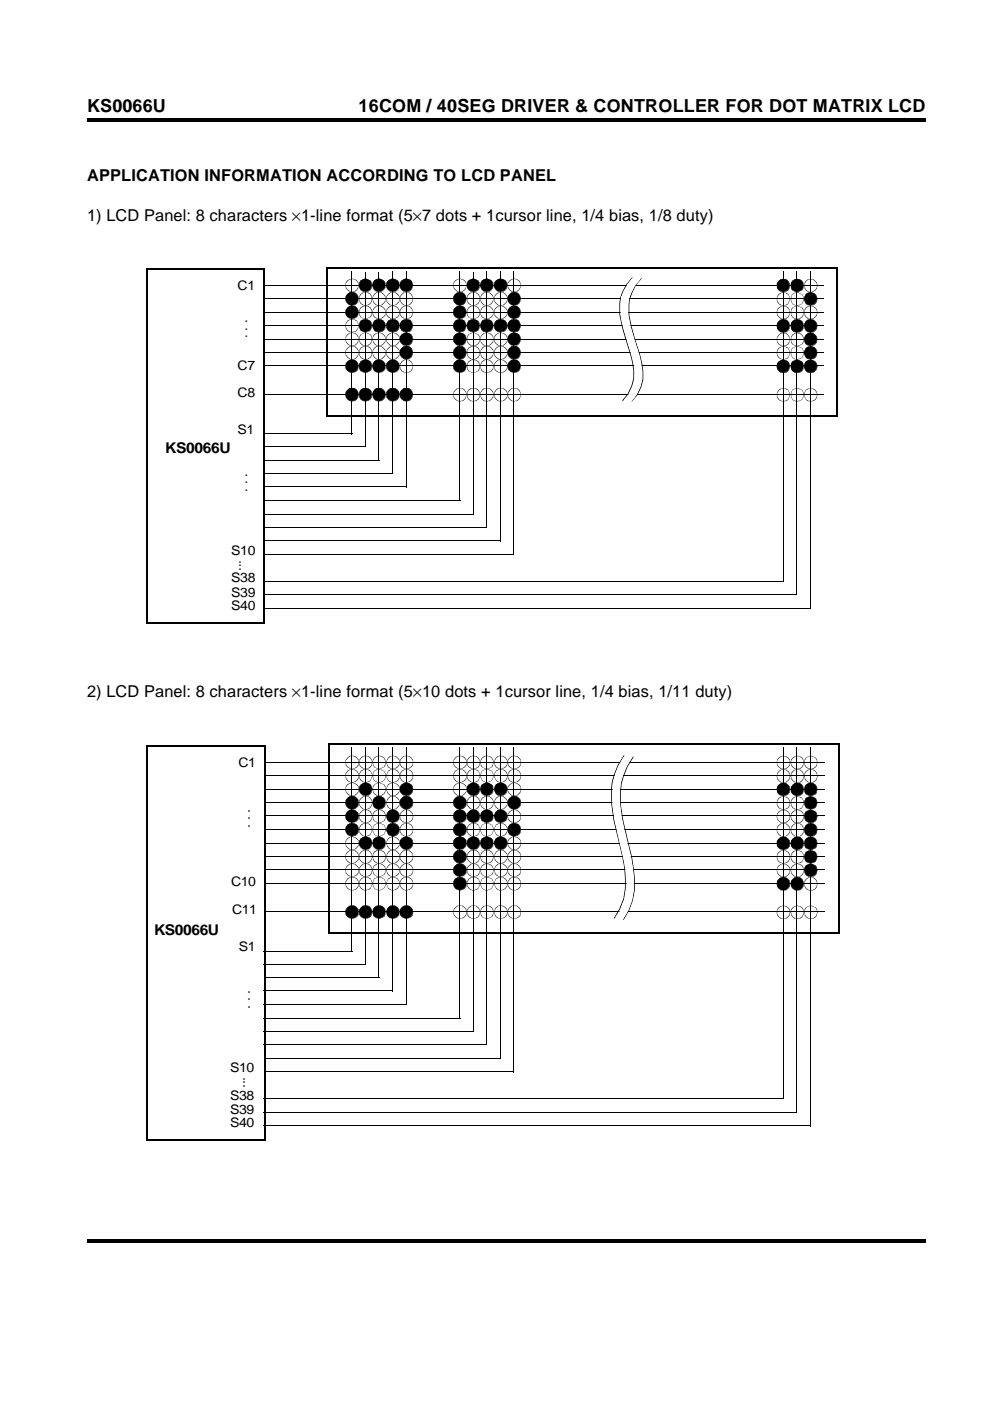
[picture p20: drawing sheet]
<svg xmlns="http://www.w3.org/2000/svg" width="210mm" height="297mm" viewBox="0 0 210 297" stroke-linecap="round" stroke-linejoin="round" font-family="sans-serif">
<defs><g id="words">
<g font-size="3.8">
<text x="18.5" y="23.8">KS0066U</text>
<text x="76" y="23.8">16COM / 40SEG DRIVER &amp; CONTROLLER FOR DOT MATRIX LCD</text>
</g>
<g font-size="3.5">
<text x="18.5" y="38.4">APPLICATION INFORMATION ACCORDING TO LCD PANEL</text>
<text x="18.5" y="46.8">1) LCD Panel: 8 characters ×1-line format (5×7 dots + 1cursor line, 1/4 bias, 1/8 duty)</text>
<text x="18.5" y="147.8">2) LCD Panel: 8 characters ×1-line format (5×10 dots + 1cursor line, 1/4 bias, 1/11 duty)</text>
</g>
<g font-size="3.1">
<text x="35.1" y="96">KS0066U</text>
<text x="32.7" y="198.3">KS0066U</text>
</g>
<g font-size="2.8">
<text x="50.4" y="61.6">C1</text>
<text x="52.4" y="71.7" transform="rotate(-90 52.4 71.7)">. . .</text>
<text x="50.4" y="78.5">C7</text>
<text x="50.4" y="84.2">C8</text>
<text x="50.4" y="92">S1</text>
<text x="52.4" y="104.3" transform="rotate(-90 52.4 104.3)">. . .</text>
<text x="49" y="117.7">S10</text>
<text x="49" y="123.5">S38</text>
<text x="51.1" y="121" transform="rotate(-90 51.1 121)">...</text>
<text x="49" y="129.3">S40</text>
<text x="49" y="126.5">S39</text>
<text x="50.5" y="162.6">C1</text>
<text x="53" y="175.5" transform="rotate(-90 53 175.5)">. . .</text>
<text x="49" y="187.8">C10</text>
<text x="49.2" y="193.8">C11</text>
<text x="50.6" y="201.6">S1</text>
<text x="53" y="213.9" transform="rotate(-90 53 213.9)">. . .</text>
<text x="48.8" y="227.4">S10</text>
<text x="48.8" y="233.1">S38</text>
<text x="51.9" y="230.7" transform="rotate(-90 51.9 230.7)">...</text>
<text x="48.8" y="239">S40</text>
<text x="48.8" y="236.2">S39</text>
</g>
</g></defs>
<path d="M18.5 25.1h177.8v.7h-177.8zM18.5 262.8h177.8v.7h-177.8z" fill="#000"/>
<g fill="#fff">
<path d="M18.5 265.3h30.5v9h-30.5z"/>
<path d="M20.5 52.3h173.6v84h-173.6z"/>
</g>
<g fill="#000">
<path d="M74.5 57.6l.2 .1zM77.4 57.8l.2 .1zM80.3 57.7l.1 .1zM83.1 57.6l.2 .1zM86 57.6l.2 .1zM97.4 57.6l.1 .1zM100.2 57.7l.2 .1zM103.1 57.6l.2 .1zM106 57.6l.2 .1zM108.8 57.6l.2 .1zM134 58.8l.2 .1-1.3 1.5-.8 1.6-.4 1.1-.2 1.2v2.4l1.2 4.8a22 22 0 0 1 1.8 8.8l-.5 1.6-.1-.1a10.8 10.8 0 0 0-.3-6.8v.1a46.7 46.7 0 0 1-2.3-8.4 8.9 8.9 0 0 1 2.7-7.9zM135.9 59h.2l-1.3 1.6-.8 1.6-.4 1.1-.2 1.2v2.3l1.2 4.9a21.4 21.4 0 0 1 1.8 8.8l-.4 1.6-.2-.1a10.8 10.8 0 0 0-.2-6.8v.1a46.7 46.7 0 0 1-2.3-8.5 9.2 9.2 0 0 1 2.6-7.8z"/>
<path d="M165.9 57.4l.2 .1zM168.8 57.4l.2 .1zM171.7 57.4l.2 .1zM56 60.4l.1 .2zM56 63.2l.1 .2zM56 66.1l.1 .1zM56 68.9l.1 .2zM56 71.8l.1 .2zM56 74.6l.1 .2zM56 77.5l.1 .2zM73.7 76.7a1.35 1.35 0 0 1 1.5-.4 1.35 1.35 0 0 1 .8 1.3l-.1-.4a1.29 1.29 0 0 0-1.8-.8l-.7 .7a1.29 1.29 0 0 0 .8 1.8h-.1a1.48 1.48 0 0 0 2-1.3 1.44 1.44 0 0 1-1.9 1.4 1.44 1.44 0 0 1-.5-2.3zM73.7 59.5a1.39 1.39 0 0 1 1.5-.3 1.39 1.39 0 0 1 .8 1.3l-.1-.5a1.35 1.35 0 0 0-1.8-.7l-.7 .6a1.42 1.42 0 0 0 .8 1.9h-.1a1.59 1.59 0 0 0 2-1.3 1.44 1.44 0 0 1-2 1.3 1.44 1.44 0 0 1-.4-2.3z"/>
<path d="M73.7 62.3a1.35 1.35 0 0 1 1.5-.3 1.35 1.35 0 0 1 .8 1.3l-.1-.4a1.29 1.29 0 0 0-1.8-.8l-.7 .7a1.42 1.42 0 0 0 .8 1.8h-.1a1.57 1.57 0 0 0 2-1.3 1.44 1.44 0 0 1-1.9 1.4 1.44 1.44 0 0 1-.5-2.4zM73.7 65.2a1.35 1.35 0 0 1 1.5-.4 1.35 1.35 0 0 1 .8 1.4l-.1-.5a1.29 1.29 0 0 0-1.8-.7l-.7 .6a1.29 1.29 0 0 0 .8 1.8h-.1a1.48 1.48 0 0 0 2-1.2 1.44 1.44 0 0 1-1.9 1.4 1.44 1.44 0 0 1-.5-2.4zM73.7 68a1.39 1.39 0 0 1 1.5-.3 1.39 1.39 0 0 1 .8 1.3l-.4-1-.4-.2h-1.1l-.7 .7a1.37 1.37 0 0 0 .8 1.8h-.1a1.4 1.4 0 0 0 1.9-1.3 1.41 1.41 0 0 1-1.6 1.5 1.41 1.41 0 0 1-1.1-2zM73.7 70.9a1.39 1.39 0 0 1 1.5-.3 1.39 1.39 0 0 1 .8 1.3l-.1-.5a1.35 1.35 0 0 0-1.8-.7l-.7 .6a1.42 1.42 0 0 0 .8 1.9h-.1a1.59 1.59 0 0 0 2-1.3 1.44 1.44 0 0 1-2 1.3 1.44 1.44 0 0 1-.4-2.3zM73.7 73.8a1.35 1.35 0 0 1 1.5-.4 1.35 1.35 0 0 1 .8 1.3l-.1-.4a1.29 1.29 0 0 0-1.8-.8l-.7 .7a1.42 1.42 0 0 0 .8 1.9h-.1a1.57 1.57 0 0 0 2-1.4 1.44 1.44 0 0 1-1.9 1.4 1.44 1.44 0 0 1-.5-2.3zM76.5 76.7a1.35 1.35 0 0 1 1.5-.4 1.35 1.35 0 0 1 .8 1.3l-.1-.4a1.37 1.37 0 0 0-1.7-.8l-.7 .7-.1 .5 .3 1a1.49 1.49 0 0 0 1.5 .2 1.49 1.49 0 0 0 .9-1.2 1.18 1.18 0 0 1-.9 1.3 1.4 1.4 0 0 1-1.7-.5 1.4 1.4 0 0 1 .2-1.7zM76.5 59.5a1.36 1.36 0 0 1 1.5-.4 1.36 1.36 0 0 1 .8 1.4l-.1-.5a1.49 1.49 0 0 0-2.2-.5l-.2 .4a1.42 1.42 0 0 0 .7 1.9 1.45 1.45 0 0 0 1.9-1.3 1.44 1.44 0 0 1-2 1.3 1.44 1.44 0 0 1-.4-2.3zM76.5 62.3a1.35 1.35 0 0 1 1.5-.3 1.35 1.35 0 0 1 .8 1.3l-.1-.4a1.37 1.37 0 0 0-1.7-.8l-.7 .7a1.42 1.42 0 0 0 .7 1.8 1.45 1.45 0 0 0 1.9-1.3 1.44 1.44 0 0 1-1.9 1.4 1.44 1.44 0 0 1-.5-2.4zM76.5 65.2a1.35 1.35 0 0 1 1.5-.4 1.35 1.35 0 0 1 .8 1.4l-.1-.5a1.37 1.37 0 0 0-1.7-.7l-.7 .6-.1 .6 .3 1a1.49 1.49 0 0 0 1.5 .2 1.49 1.49 0 0 0 .9-1.2 1.18 1.18 0 0 1-.9 1.3 1.4 1.4 0 0 1-1.7-.5 1.4 1.4 0 0 1 .2-1.8zM76.5 68a1.55 1.55 0 0 1 2.3 .5l.1 .5-.4-.9a1.69 1.69 0 0 0-2 0v-.1a1.69 1.69 0 0 0 0 2 1.49 1.49 0 0 0 1.5 .3 1.49 1.49 0 0 0 .9-1.3 1.44 1.44 0 0 1-2 1.4 1.44 1.44 0 0 1-.4-2.4zM76.5 70.9a1.36 1.36 0 0 1 1.5-.4 1.36 1.36 0 0 1 .8 1.4l-.1-.5a1.49 1.49 0 0 0-2.2-.4l-.2 .3a1.42 1.42 0 0 0 .7 1.9 1.46 1.46 0 0 0 1.9-1.3 1.44 1.44 0 0 1-2 1.3 1.44 1.44 0 0 1-.4-2.3zM76.5 73.8a1.35 1.35 0 0 1 1.5-.4 1.35 1.35 0 0 1 .8 1.3l-.1-.4a1.37 1.37 0 0 0-1.7-.8l-.7 .7a1.42 1.42 0 0 0 .7 1.9 1.45 1.45 0 0 0 1.9-1.4 1.44 1.44 0 0 1-1.9 1.4 1.44 1.44 0 0 1-.5-2.3z"/>
<path d="M79.3 76.7a1.35 1.35 0 0 1 1.5-.4 1.35 1.35 0 0 1 .9 1.3l-.1-.4a1.42 1.42 0 0 0-1.8-.8l-.6 .7a1.35 1.35 0 0 0 .6 1.8 1.48 1.48 0 0 0 2-1.3 1.44 1.44 0 0 1-2 1.4 1.44 1.44 0 0 1-.5-2.3zM79.3 59.5a1.49 1.49 0 0 1 1.6-.3 1.49 1.49 0 0 1 .9 1.3l-.2-.5a1.49 1.49 0 0 0-1.8-.7l-.6 .6a1.49 1.49 0 0 0 .6 1.9 1.59 1.59 0 0 0 2-1.3 1.44 1.44 0 0 1-2 1.3 1.44 1.44 0 0 1-.5-2.3zM79.3 62.3a1.35 1.35 0 0 1 1.5-.3 1.35 1.35 0 0 1 .9 1.3l-.1-.4a1.42 1.42 0 0 0-1.8-.8l-.6 .7a1.49 1.49 0 0 0 .6 1.8 1.57 1.57 0 0 0 2-1.3 1.44 1.44 0 0 1-2 1.4 1.44 1.44 0 0 1-.5-2.4zM79.3 65.2a1.35 1.35 0 0 1 1.5-.4 1.35 1.35 0 0 1 .9 1.4l-.1-.5a1.42 1.42 0 0 0-1.8-.7l-.6 .6a1.35 1.35 0 0 0 .6 1.8 1.48 1.48 0 0 0 2-1.2 1.44 1.44 0 0 1-2 1.4 1.44 1.44 0 0 1-.5-2.4zM79.3 68a1.39 1.39 0 0 1 1.6-.3 1.39 1.39 0 0 1 .8 1.3l-.1-.4a1.42 1.42 0 0 0-1.8-.8l-.4 .2a1.4 1.4 0 0 0 .4 2.3 1.48 1.48 0 0 0 2-1.3 1.44 1.44 0 0 1-2 1.4 1.44 1.44 0 0 1-.5-2.4zM79.3 70.9a1.49 1.49 0 0 1 1.6-.3 1.49 1.49 0 0 1 .9 1.3l-.2-.5a1.49 1.49 0 0 0-1.8-.7l-.6 .6a1.49 1.49 0 0 0 .6 1.9 1.59 1.59 0 0 0 2-1.3 1.44 1.44 0 0 1-2 1.3 1.44 1.44 0 0 1-.5-2.3zM79.3 73.8a1.35 1.35 0 0 1 1.5-.4 1.35 1.35 0 0 1 .9 1.3l-.1-.4a1.42 1.42 0 0 0-1.8-.8l-.6 .7a1.49 1.49 0 0 0 .6 1.9 1.57 1.57 0 0 0 2-1.4 1.44 1.44 0 0 1-2 1.4 1.44 1.44 0 0 1-.5-2.3zM82.3 76.7a1.35 1.35 0 0 1 1.5-.4 1.35 1.35 0 0 1 .9 1.3l-.1-.4a1.42 1.42 0 0 0-1.9-.8l-.7 .7a1.29 1.29 0 0 0 .8 1.8h-.1a1.48 1.48 0 0 0 2.1-1.3 1.44 1.44 0 0 1-2 1.4 1.44 1.44 0 0 1-.5-2.3zM82.3 59.5a1.49 1.49 0 0 1 1.5-.3 1.49 1.49 0 0 1 1 1.3l-.2-.5a1.49 1.49 0 0 0-1.9-.7l-.7 .6a1.42 1.42 0 0 0 .8 1.9h-.1a1.59 1.59 0 0 0 2.1-1.3 1.44 1.44 0 0 1-2 1.3 1.44 1.44 0 0 1-.5-2.3zM82.3 62.3a1.35 1.35 0 0 1 1.5-.3 1.35 1.35 0 0 1 .9 1.3l-.1-.4a1.42 1.42 0 0 0-1.9-.8l-.7 .7a1.42 1.42 0 0 0 .8 1.8h-.1a1.57 1.57 0 0 0 2.1-1.3 1.44 1.44 0 0 1-2 1.4 1.44 1.44 0 0 1-.5-2.4zM82.3 65.2a1.35 1.35 0 0 1 1.5-.4 1.35 1.35 0 0 1 .9 1.4l-.1-.5a1.42 1.42 0 0 0-1.9-.7l-.7 .6a1.29 1.29 0 0 0 .8 1.8h-.1a1.48 1.48 0 0 0 2.1-1.2 1.44 1.44 0 0 1-2 1.4 1.44 1.44 0 0 1-.5-2.4zM82.3 68a1.39 1.39 0 0 1 1.5-.3 1.39 1.39 0 0 1 .9 1.3l-.1-.4a1.42 1.42 0 0 0-1.9-.8l-.7 .7a1.37 1.37 0 0 0 .8 1.8h-.1a1.48 1.48 0 0 0 2.1-1.3 1.44 1.44 0 0 1-2 1.4 1.44 1.44 0 0 1-.5-2.4z"/>
<path d="M82.3 70.9a1.49 1.49 0 0 1 1.5-.3 1.49 1.49 0 0 1 1 1.3l-.2-.5a1.49 1.49 0 0 0-1.9-.7l-.7 .6a1.42 1.42 0 0 0 .8 1.9h-.1a1.59 1.59 0 0 0 2.1-1.3 1.44 1.44 0 0 1-2 1.3 1.44 1.44 0 0 1-.5-2.3zM82.3 73.8a1.35 1.35 0 0 1 1.5-.4 1.35 1.35 0 0 1 .9 1.3l-.1-.4a1.42 1.42 0 0 0-1.9-.8l-.7 .7a1.42 1.42 0 0 0 .8 1.9h-.1a1.57 1.57 0 0 0 2.1-1.4 1.44 1.44 0 0 1-2 1.4 1.44 1.44 0 0 1-.5-2.3zM85.2 76.7a1.35 1.35 0 0 1 1.5-.4 1.35 1.35 0 0 1 .8 1.3l-.1-.4a1.29 1.29 0 0 0-1.8-.8l-.7 .7a1.29 1.29 0 0 0 .8 1.8h-.1a1.48 1.48 0 0 0 2-1.3 1.44 1.44 0 0 1-1.9 1.4 1.44 1.44 0 0 1-.5-2.3zM85.2 59.5a1.39 1.39 0 0 1 1.5-.3 1.39 1.39 0 0 1 .8 1.3l-.1-.5a1.35 1.35 0 0 0-1.8-.7l-.7 .6a1.42 1.42 0 0 0 .8 1.9h-.1a1.59 1.59 0 0 0 2-1.3 1.44 1.44 0 0 1-2 1.3 1.44 1.44 0 0 1-.4-2.3zM85.2 62.3a1.35 1.35 0 0 1 1.5-.3 1.35 1.35 0 0 1 .8 1.3l-.1-.4a1.29 1.29 0 0 0-1.8-.8l-.7 .7a1.42 1.42 0 0 0 .8 1.8h-.1a1.57 1.57 0 0 0 2-1.3 1.44 1.44 0 0 1-1.9 1.4 1.44 1.44 0 0 1-.5-2.4zM85.2 65.2a1.35 1.35 0 0 1 1.5-.4 1.35 1.35 0 0 1 .8 1.4l-.1-.5a1.29 1.29 0 0 0-1.8-.7l-.7 .6a1.29 1.29 0 0 0 .8 1.8h-.1a1.48 1.48 0 0 0 2-1.2 1.44 1.44 0 0 1-1.9 1.4 1.44 1.44 0 0 1-.5-2.4zM85.2 68a1.39 1.39 0 0 1 1.5-.3 1.39 1.39 0 0 1 .8 1.3l-.4-1-.4-.2h-1.1l-.7 .7a1.37 1.37 0 0 0 .8 1.8h-.1a1.4 1.4 0 0 0 1.9-1.3 1.41 1.41 0 0 1-1.6 1.5 1.41 1.41 0 0 1-1.1-2zM85.2 70.9a1.39 1.39 0 0 1 1.5-.3 1.39 1.39 0 0 1 .8 1.3l-.1-.5a1.35 1.35 0 0 0-1.8-.7l-.7 .6a1.42 1.42 0 0 0 .8 1.9h-.1a1.59 1.59 0 0 0 2-1.3 1.44 1.44 0 0 1-2 1.3 1.44 1.44 0 0 1-.4-2.3zM85.2 73.8a1.35 1.35 0 0 1 1.5-.4 1.35 1.35 0 0 1 .8 1.3l-.1-.4a1.29 1.29 0 0 0-1.8-.8l-.7 .7a1.42 1.42 0 0 0 .8 1.9h-.1a1.57 1.57 0 0 0 2-1.4 1.44 1.44 0 0 1-1.9 1.4 1.44 1.44 0 0 1-.5-2.3zM96.5 76.7a1.35 1.35 0 0 1 1.5-.4 1.35 1.35 0 0 1 .9 1.3l-.2-.4a1.29 1.29 0 0 0-1.8-.8l-.6 .7a1.29 1.29 0 0 0 .7 1.8h-.1a1.48 1.48 0 0 0 2.1-1.3 1.44 1.44 0 0 1-2 1.4 1.44 1.44 0 0 1-.5-2.3zM96.5 59.5a1.39 1.39 0 0 1 1.5-.3 1.39 1.39 0 0 1 .9 1.3l-.2-.5a1.35 1.35 0 0 0-1.8-.7l-.6 .6a1.42 1.42 0 0 0 .7 1.9h-.1a1.59 1.59 0 0 0 2.1-1.3 1.44 1.44 0 0 1-2 1.3 1.44 1.44 0 0 1-.5-2.3zM96.5 62.3a1.35 1.35 0 0 1 1.5-.3 1.35 1.35 0 0 1 .9 1.3l-.2-.4a1.29 1.29 0 0 0-1.8-.8l-.6 .7a1.42 1.42 0 0 0 .7 1.8h-.1a1.57 1.57 0 0 0 2.1-1.3 1.44 1.44 0 0 1-2 1.4 1.44 1.44 0 0 1-.5-2.4z"/>
<path d="M96.5 65.2a1.35 1.35 0 0 1 1.5-.4 1.35 1.35 0 0 1 .9 1.4l-.2-.5a1.29 1.29 0 0 0-1.8-.7l-.6 .6a1.29 1.29 0 0 0 .7 1.8h-.1a1.48 1.48 0 0 0 2.1-1.2 1.44 1.44 0 0 1-2 1.4 1.44 1.44 0 0 1-.5-2.4zM96.5 68a1.39 1.39 0 0 1 1.5-.3 1.39 1.39 0 0 1 .9 1.3l-.4-1-.5-.2h-1.1l-.6 .7a1.37 1.37 0 0 0 .7 1.8h-.1a1.4 1.4 0 0 0 2-1.3 1.41 1.41 0 0 1-1.7 1.5 1.41 1.41 0 0 1-1-2zM96.5 70.9a1.39 1.39 0 0 1 1.5-.3 1.39 1.39 0 0 1 .9 1.3l-.2-.5a1.35 1.35 0 0 0-1.8-.7l-.6 .6a1.42 1.42 0 0 0 .7 1.9h-.1a1.59 1.59 0 0 0 2.1-1.3 1.44 1.44 0 0 1-2 1.3 1.44 1.44 0 0 1-.5-2.3zM96.5 73.8a1.35 1.35 0 0 1 1.5-.4 1.35 1.35 0 0 1 .9 1.3l-.2-.4a1.29 1.29 0 0 0-1.8-.8l-.6 .7a1.42 1.42 0 0 0 .7 1.9h-.1a1.57 1.57 0 0 0 2.1-1.4 1.44 1.44 0 0 1-2 1.4 1.44 1.44 0 0 1-.5-2.3zM99.3 76.7a1.35 1.35 0 0 1 1.5-.4 1.35 1.35 0 0 1 .9 1.3l-.1-.4a1.37 1.37 0 0 0-1.8-.8l-.7 .7v.5l.2 1a1.49 1.49 0 0 0 1.6 .2 1.49 1.49 0 0 0 .9-1.2 1.18 1.18 0 0 1-1 1.3 1.4 1.4 0 0 1-1.7-.5 1.4 1.4 0 0 1 .2-1.7zM99.3 59.5a1.36 1.36 0 0 1 1.6-.4 1.36 1.36 0 0 1 .8 1.4l-.1-.5a1.49 1.49 0 0 0-2.3-.5l-.2 .4a1.42 1.42 0 0 0 .8 1.9h-.1a1.45 1.45 0 0 0 2-1.3 1.44 1.44 0 0 1-2 1.3 1.44 1.44 0 0 1-.5-2.3zM99.3 62.3a1.35 1.35 0 0 1 1.5-.3 1.35 1.35 0 0 1 .9 1.3l-.1-.4a1.37 1.37 0 0 0-1.8-.8l-.7 .7a1.42 1.42 0 0 0 .8 1.8h-.1a1.45 1.45 0 0 0 2-1.3 1.44 1.44 0 0 1-2 1.4 1.44 1.44 0 0 1-.5-2.4zM99.3 65.2a1.35 1.35 0 0 1 1.5-.4 1.35 1.35 0 0 1 .9 1.4l-.1-.5a1.37 1.37 0 0 0-1.8-.7l-.7 .6v.6l.2 1a1.49 1.49 0 0 0 1.6 .2 1.49 1.49 0 0 0 .9-1.2 1.18 1.18 0 0 1-1 1.3 1.4 1.4 0 0 1-1.7-.5 1.4 1.4 0 0 1 .2-1.8zM99.3 68a1.55 1.55 0 0 1 2.4 .5l.1 .5-.5-.9a1.69 1.69 0 0 0-2 0l.1-.1a1.69 1.69 0 0 0 0 2h-.1a1.49 1.49 0 0 0 1.6 .3 1.49 1.49 0 0 0 .9-1.3 1.44 1.44 0 0 1-2 1.4 1.44 1.44 0 0 1-.5-2.4zM99.3 70.9a1.36 1.36 0 0 1 1.6-.4 1.36 1.36 0 0 1 .8 1.4l-.1-.5a1.49 1.49 0 0 0-2.3-.4l-.2 .3a1.42 1.42 0 0 0 .8 1.9h-.1a1.46 1.46 0 0 0 2-1.3 1.44 1.44 0 0 1-2 1.3 1.44 1.44 0 0 1-.5-2.3zM99.3 73.8a1.35 1.35 0 0 1 1.5-.4 1.35 1.35 0 0 1 .9 1.3l-.1-.4a1.37 1.37 0 0 0-1.8-.8l-.7 .7a1.42 1.42 0 0 0 .8 1.9h-.1a1.45 1.45 0 0 0 2-1.4 1.44 1.44 0 0 1-2 1.4 1.44 1.44 0 0 1-.5-2.3zM102.2 76.7a1.35 1.35 0 0 1 1.5-.4 1.35 1.35 0 0 1 .9 1.3l-.1-.4a1.42 1.42 0 0 0-1.9-.8l-.6 .7a1.35 1.35 0 0 0 .7 1.8h-.1a1.48 1.48 0 0 0 2-1.3 1.44 1.44 0 0 1-1.9 1.4 1.44 1.44 0 0 1-.5-2.3z"/>
<path d="M102.2 59.5a1.49 1.49 0 0 1 1.5-.3 1.49 1.49 0 0 1 .9 1.3l-.1-.5a1.49 1.49 0 0 0-1.9-.7l-.6 .6a1.49 1.49 0 0 0 .7 1.9h-.1a1.59 1.59 0 0 0 2-1.3 1.44 1.44 0 0 1-1.9 1.3 1.44 1.44 0 0 1-.5-2.3zM102.2 62.3a1.35 1.35 0 0 1 1.5-.3 1.35 1.35 0 0 1 .9 1.3l-.1-.4a1.42 1.42 0 0 0-1.9-.8l-.6 .7a1.49 1.49 0 0 0 .7 1.8h-.1a1.57 1.57 0 0 0 2-1.3 1.44 1.44 0 0 1-1.9 1.4 1.44 1.44 0 0 1-.5-2.4zM102.2 65.2a1.35 1.35 0 0 1 1.5-.4 1.35 1.35 0 0 1 .9 1.4l-.1-.5a1.42 1.42 0 0 0-1.9-.7l-.6 .6a1.35 1.35 0 0 0 .7 1.8h-.1a1.48 1.48 0 0 0 2-1.2 1.44 1.44 0 0 1-1.9 1.4 1.44 1.44 0 0 1-.5-2.4zM102.2 68a1.39 1.39 0 0 1 1.5-.3 1.39 1.39 0 0 1 .9 1.3l-.1-.4a1.42 1.42 0 0 0-1.9-.8l-.3 .2a1.4 1.4 0 0 0 .4 2.3h-.1a1.48 1.48 0 0 0 2-1.3 1.44 1.44 0 0 1-1.9 1.4 1.44 1.44 0 0 1-.5-2.4zM102.2 70.9a1.49 1.49 0 0 1 1.5-.3 1.49 1.49 0 0 1 .9 1.3l-.1-.5a1.49 1.49 0 0 0-1.9-.7l-.6 .6a1.49 1.49 0 0 0 .7 1.9h-.1a1.59 1.59 0 0 0 2-1.3 1.44 1.44 0 0 1-1.9 1.3 1.44 1.44 0 0 1-.5-2.3zM102.2 73.8a1.35 1.35 0 0 1 1.5-.4 1.35 1.35 0 0 1 .9 1.3l-.1-.4a1.42 1.42 0 0 0-1.9-.8l-.6 .7a1.49 1.49 0 0 0 .7 1.9h-.1a1.57 1.57 0 0 0 2-1.4 1.44 1.44 0 0 1-1.9 1.4 1.44 1.44 0 0 1-.5-2.3zM105.2 76.7a1.35 1.35 0 0 1 1.5-.4 1.35 1.35 0 0 1 .8 1.3l-.1-.4a1.42 1.42 0 0 0-1.8-.8l-.7 .7a1.29 1.29 0 0 0 .8 1.8h-.1a1.48 1.48 0 0 0 2-1.3 1.44 1.44 0 0 1-1.9 1.4 1.44 1.44 0 0 1-.5-2.3zM105.2 59.5a1.49 1.49 0 0 1 1.5-.3 1.49 1.49 0 0 1 .9 1.3l-.2-.5a1.49 1.49 0 0 0-1.8-.7l-.7 .6a1.42 1.42 0 0 0 .8 1.9h-.1a1.59 1.59 0 0 0 2-1.3 1.44 1.44 0 0 1-2 1.3 1.44 1.44 0 0 1-.4-2.3zM105.2 62.3a1.35 1.35 0 0 1 1.5-.3 1.35 1.35 0 0 1 .8 1.3l-.1-.4a1.42 1.42 0 0 0-1.8-.8l-.7 .7a1.42 1.42 0 0 0 .8 1.8h-.1a1.57 1.57 0 0 0 2-1.3 1.44 1.44 0 0 1-1.9 1.4 1.44 1.44 0 0 1-.5-2.4zM105.2 65.2a1.35 1.35 0 0 1 1.5-.4 1.35 1.35 0 0 1 .8 1.4l-.1-.5a1.42 1.42 0 0 0-1.8-.7l-.7 .6a1.29 1.29 0 0 0 .8 1.8h-.1a1.48 1.48 0 0 0 2-1.2 1.44 1.44 0 0 1-1.9 1.4 1.44 1.44 0 0 1-.5-2.4zM105.2 68a1.39 1.39 0 0 1 1.5-.3 1.39 1.39 0 0 1 .8 1.3l-.1-.4a1.42 1.42 0 0 0-1.8-.8l-.7 .7a1.37 1.37 0 0 0 .8 1.8h-.1a1.48 1.48 0 0 0 2-1.3 1.44 1.44 0 0 1-2 1.4 1.44 1.44 0 0 1-.4-2.4zM105.2 70.9a1.49 1.49 0 0 1 1.5-.3 1.49 1.49 0 0 1 .9 1.3l-.2-.5a1.49 1.49 0 0 0-1.8-.7l-.7 .6a1.42 1.42 0 0 0 .8 1.9h-.1a1.59 1.59 0 0 0 2-1.3 1.44 1.44 0 0 1-2 1.3 1.44 1.44 0 0 1-.4-2.3z"/>
<path d="M105.2 73.8a1.35 1.35 0 0 1 1.5-.4 1.35 1.35 0 0 1 .8 1.3l-.1-.4a1.42 1.42 0 0 0-1.8-.8l-.7 .7a1.42 1.42 0 0 0 .8 1.9h-.1a1.57 1.57 0 0 0 2-1.4 1.44 1.44 0 0 1-1.9 1.4 1.44 1.44 0 0 1-.5-2.3zM108 76.7a1.35 1.35 0 0 1 1.6-.4 1.35 1.35 0 0 1 .8 1.3l-.2-.4a1.29 1.29 0 0 0-1.7-.8l-.7 .7a1.29 1.29 0 0 0 .7 1.8 1.48 1.48 0 0 0 2-1.3 1.44 1.44 0 0 1-2 1.4 1.44 1.44 0 0 1-.5-2.3zM108 59.5a1.39 1.39 0 0 1 1.6-.3 1.39 1.39 0 0 1 .8 1.3l-.2-.5a1.35 1.35 0 0 0-1.7-.7l-.7 .6a1.42 1.42 0 0 0 .7 1.9 1.59 1.59 0 0 0 2-1.3 1.44 1.44 0 0 1-2 1.3 1.44 1.44 0 0 1-.5-2.3zM108 62.3a1.35 1.35 0 0 1 1.6-.3 1.35 1.35 0 0 1 .8 1.3l-.2-.4a1.29 1.29 0 0 0-1.7-.8l-.7 .7a1.42 1.42 0 0 0 .7 1.8 1.57 1.57 0 0 0 2-1.3 1.44 1.44 0 0 1-2 1.4 1.44 1.44 0 0 1-.5-2.4zM108 65.2a1.35 1.35 0 0 1 1.6-.4 1.35 1.35 0 0 1 .8 1.4l-.2-.5a1.29 1.29 0 0 0-1.7-.7l-.7 .6a1.29 1.29 0 0 0 .7 1.8 1.48 1.48 0 0 0 2-1.2 1.44 1.44 0 0 1-2 1.4 1.44 1.44 0 0 1-.5-2.4zM108 68a1.39 1.39 0 0 1 1.6-.3 1.39 1.39 0 0 1 .8 1.3l-.4-1-.4-.2h-1.1l-.7 .7a1.37 1.37 0 0 0 .7 1.8 1.4 1.4 0 0 0 1.9-1.3 1.41 1.41 0 0 1-1.7 1.5 1.41 1.41 0 0 1-1-2zM108 70.9a1.39 1.39 0 0 1 1.6-.3 1.39 1.39 0 0 1 .8 1.3l-.2-.5a1.35 1.35 0 0 0-1.7-.7l-.7 .6a1.42 1.42 0 0 0 .7 1.9 1.59 1.59 0 0 0 2-1.3 1.44 1.44 0 0 1-2 1.3 1.44 1.44 0 0 1-.5-2.3zM108 73.8a1.35 1.35 0 0 1 1.6-.4 1.35 1.35 0 0 1 .8 1.3l-.2-.4a1.29 1.29 0 0 0-1.7-.8l-.7 .7a1.42 1.42 0 0 0 .7 1.9 1.57 1.57 0 0 0 2-1.4 1.44 1.44 0 0 1-2 1.4 1.44 1.44 0 0 1-.5-2.3zM165.1 76.7a1.39 1.39 0 0 1 1.5-.3 1.39 1.39 0 0 1 .9 1.3l-.2-.5a1.35 1.35 0 0 0-1.8-.7l-.7 .6a1.42 1.42 0 0 0 .8 1.8h-.1a1.59 1.59 0 0 0 2.1-1.2 1.44 1.44 0 0 1-2 1.3 1.44 1.44 0 0 1-.5-2.3zM165.1 59.5a1.35 1.35 0 0 1 1.5-.3 1.35 1.35 0 0 1 .9 1.3l-.2-.4a1.29 1.29 0 0 0-1.8-.8l-.7 .7a1.29 1.29 0 0 0 .8 1.8h-.1a1.48 1.48 0 0 0 2.1-1.3 1.44 1.44 0 0 1-2 1.4 1.44 1.44 0 0 1-.5-2.4zM165.1 62.3a1.39 1.39 0 0 1 1.5-.2 1.39 1.39 0 0 1 .9 1.3l-.5-1.1-1-.3-.5 .2-.7 .7a1.37 1.37 0 0 0 .8 1.7h-.1a1.4 1.4 0 0 0 2-1.2 1.41 1.41 0 0 1-1.7 1.4 1.41 1.41 0 0 1-1-1.9zM165.1 65.2a1.39 1.39 0 0 1 1.5-.3 1.39 1.39 0 0 1 .9 1.3l-.2-.5a1.35 1.35 0 0 0-1.8-.6l-.7 .5a1.42 1.42 0 0 0 .8 1.9h-.1a1.59 1.59 0 0 0 2.1-1.3 1.44 1.44 0 0 1-2 1.4 1.44 1.44 0 0 1-.5-2.4z"/>
<path d="M165.1 68.1a1.35 1.35 0 0 1 1.5-.4 1.35 1.35 0 0 1 .9 1.3l-.2-.4a1.29 1.29 0 0 0-1.8-.8l-.7 .7a1.42 1.42 0 0 0 .8 1.9h-.1a1.57 1.57 0 0 0 2.1-1.4 1.44 1.44 0 0 1-2 1.5 1.44 1.44 0 0 1-.5-2.4zM165.1 71a1.35 1.35 0 0 1 1.5-.4 1.35 1.35 0 0 1 .9 1.3l-.2-.4a1.29 1.29 0 0 0-1.8-.8l-.7 .7a1.29 1.29 0 0 0 .8 1.8h-.1a1.48 1.48 0 0 0 2.1-1.3 1.44 1.44 0 0 1-2 1.4 1.44 1.44 0 0 1-.5-2.3zM165.1 73.8a1.39 1.39 0 0 1 1.5-.3 1.39 1.39 0 0 1 .9 1.3l-.5-1-1-.4-.5 .2-.7 .7a1.37 1.37 0 0 0 .8 1.8h-.1a1.4 1.4 0 0 0 2-1.3 1.41 1.41 0 0 1-1.7 1.4 1.41 1.41 0 0 1-1-1.9zM168 76.7a1.36 1.36 0 0 1 1.5-.4 1.36 1.36 0 0 1 .8 1.4v-.5a1.49 1.49 0 0 0-2.3-.5l-.2 .4a1.42 1.42 0 0 0 .8 1.8h-.1a1.46 1.46 0 0 0 1.9-1.2 1.44 1.44 0 0 1-2 1.3 1.44 1.44 0 0 1-.4-2.3zM168 59.5a1.35 1.35 0 0 1 1.5-.3 1.35 1.35 0 0 1 .8 1.3v-.4a1.37 1.37 0 0 0-1.8-.8l-.7 .7-.1 .5 .3 1a1.49 1.49 0 0 0 1.5 .2 1.49 1.49 0 0 0 .9-1.2 1.18 1.18 0 0 1-.9 1.3 1.4 1.4 0 0 1-1.7-.5 1.4 1.4 0 0 1 .2-1.8zM168 62.3a1.36 1.36 0 0 1 1.5-.3 1.36 1.36 0 0 1 .8 1.4l-.3-1a1.43 1.43 0 0 0-2 0l.1-.1a1.69 1.69 0 0 0 0 2.1h-.1a1.49 1.49 0 0 0 1.5 .2 1.49 1.49 0 0 0 .9-1.2 1.44 1.44 0 0 1-2 1.3 1.44 1.44 0 0 1-.4-2.4zM168 65.2a1.36 1.36 0 0 1 1.5-.3 1.36 1.36 0 0 1 .8 1.3v-.5a1.49 1.49 0 0 0-2.3-.4l-.2 .3a1.42 1.42 0 0 0 .8 1.9h-.1a1.45 1.45 0 0 0 1.9-1.3 1.44 1.44 0 0 1-2 1.4 1.44 1.44 0 0 1-.4-2.4zM168 68.1a1.35 1.35 0 0 1 1.5-.4 1.35 1.35 0 0 1 .8 1.3v-.4a1.37 1.37 0 0 0-1.8-.8l-.7 .7a1.42 1.42 0 0 0 .8 1.9h-.1a1.45 1.45 0 0 0 1.9-1.4 1.44 1.44 0 0 1-1.9 1.5 1.44 1.44 0 0 1-.5-2.4zM168 71a1.35 1.35 0 0 1 1.5-.4 1.35 1.35 0 0 1 .8 1.3v-.4a1.37 1.37 0 0 0-1.8-.8l-.7 .7-.1 .5 .3 1a1.49 1.49 0 0 0 1.5 .3 1.49 1.49 0 0 0 .9-1.3 1.18 1.18 0 0 1-.9 1.4 1.4 1.4 0 0 1-1.7-.6 1.4 1.4 0 0 1 .2-1.7zM168 73.8a1.36 1.36 0 0 1 1.5-.4 1.36 1.36 0 0 1 .8 1.4l-.3-.9a1.43 1.43 0 0 0-2 0l.1-.1a1.69 1.69 0 0 0 0 2h-.1a1.49 1.49 0 0 0 1.5 .3 1.49 1.49 0 0 0 .9-1.3 1.44 1.44 0 0 1-2 1.3 1.44 1.44 0 0 1-.4-2.3zM170.9 76.7a1.49 1.49 0 0 1 1.5-.3 1.49 1.49 0 0 1 .9 1.3l-.2-.5a1.49 1.49 0 0 0-1.8-.7l-.6 .6a1.49 1.49 0 0 0 .7 1.8h-.1a1.59 1.59 0 0 0 2-1.2 1.44 1.44 0 0 1-2 1.3 1.44 1.44 0 0 1-.4-2.3zM170.9 59.5a1.35 1.35 0 0 1 1.5-.3 1.35 1.35 0 0 1 .8 1.3l-.1-.4a1.42 1.42 0 0 0-1.8-.8l-.6 .7a1.35 1.35 0 0 0 .7 1.8h-.1a1.48 1.48 0 0 0 2-1.3 1.44 1.44 0 0 1-1.9 1.4 1.44 1.44 0 0 1-.5-2.4z"/>
<path d="M170.9 62.3a1.39 1.39 0 0 1 1.5-.2 1.39 1.39 0 0 1 .8 1.3l-.1-.5a1.42 1.42 0 0 0-1.8-.7l-.4 .1a1.4 1.4 0 0 0 .5 2.3h-.1a1.48 1.48 0 0 0 2-1.2 1.44 1.44 0 0 1-2 1.3 1.44 1.44 0 0 1-.4-2.4zM170.9 65.2a1.49 1.49 0 0 1 1.5-.2 1.49 1.49 0 0 1 .9 1.2l-.2-.5a1.49 1.49 0 0 0-1.8-.6l-.6 .5a1.49 1.49 0 0 0 .7 1.9h-.1a1.59 1.59 0 0 0 2-1.3 1.44 1.44 0 0 1-2 1.4 1.44 1.44 0 0 1-.4-2.4zM170.9 68.1a1.35 1.35 0 0 1 1.5-.4 1.35 1.35 0 0 1 .8 1.3l-.1-.4a1.42 1.42 0 0 0-1.8-.8l-.6 .7a1.49 1.49 0 0 0 .7 1.9h-.1a1.57 1.57 0 0 0 2-1.4 1.44 1.44 0 0 1-1.9 1.5 1.44 1.44 0 0 1-.5-2.4zM170.9 71a1.35 1.35 0 0 1 1.5-.4 1.35 1.35 0 0 1 .8 1.3l-.1-.4a1.42 1.42 0 0 0-1.8-.8l-.6 .7a1.35 1.35 0 0 0 .7 1.8h-.1a1.48 1.48 0 0 0 2-1.3 1.44 1.44 0 0 1-1.9 1.4 1.44 1.44 0 0 1-.5-2.3zM170.9 73.8a1.39 1.39 0 0 1 1.5-.3 1.39 1.39 0 0 1 .8 1.3l-.1-.4a1.42 1.42 0 0 0-1.8-.8l-.4 .2a1.4 1.4 0 0 0 .5 2.3h-.1a1.48 1.48 0 0 0 2-1.3 1.44 1.44 0 0 1-2 1.3 1.44 1.44 0 0 1-.4-2.3zM174.6 60.4l.1 .2zM174.6 63.2l.1 .2zM174.6 66.1l.1 .1zM174.6 68.9l.1 .2zM174.6 71.8l.1 .2zM174.6 74.6l.1 .2zM174.6 77.5l.1 .2z"/>
<path d="M55.8 94.6l.1 .2zM55.9 91.9l.1 .2zM55.9 97.5l.1 .1zM56 83.5l.1 .2zM74.5 92l.2 .1zM74.6 91.9l.1 .2zM73.7 82.7a1.35 1.35 0 0 1 1.5-.4 1.35 1.35 0 0 1 .8 1.3l-.1-.4a1.29 1.29 0 0 0-1.8-.8l-.7 .7a1.42 1.42 0 0 0 .8 1.8h-.1a1.57 1.57 0 0 0 2-1.3 1.44 1.44 0 0 1-1.9 1.4 1.44 1.44 0 0 1-.5-2.3zM77.4 94.7l.2 .1zM77.4 94.6l.1 .2zM76.5 82.7a1.35 1.35 0 0 1 1.5-.4 1.35 1.35 0 0 1 .8 1.3l-.1-.4a1.37 1.37 0 0 0-1.7-.8l-.7 .7a1.42 1.42 0 0 0 .7 1.8 1.45 1.45 0 0 0 1.9-1.3 1.44 1.44 0 0 1-1.9 1.4 1.44 1.44 0 0 1-.5-2.3zM80.3 97.6h.1zM80.3 97.5l.1 .1z"/>
<path d="M79.3 82.7a1.35 1.35 0 0 1 1.5-.4 1.35 1.35 0 0 1 .9 1.3l-.1-.4a1.42 1.42 0 0 0-1.8-.8l-.6 .7a1.49 1.49 0 0 0 .6 1.8 1.57 1.57 0 0 0 2-1.3 1.44 1.44 0 0 1-2 1.4 1.44 1.44 0 0 1-.5-2.3zM82.3 82.7a1.35 1.35 0 0 1 1.5-.4 1.35 1.35 0 0 1 .9 1.3l-.1-.4a1.42 1.42 0 0 0-1.9-.8l-.7 .7a1.42 1.42 0 0 0 .8 1.8h-.1a1.57 1.57 0 0 0 2.1-1.3 1.44 1.44 0 0 1-2 1.4 1.44 1.44 0 0 1-.5-2.3zM85.2 82.7a1.35 1.35 0 0 1 1.5-.4 1.35 1.35 0 0 1 .8 1.3l-.1-.4a1.29 1.29 0 0 0-1.8-.8l-.7 .7a1.42 1.42 0 0 0 .8 1.8h-.1a1.57 1.57 0 0 0 2-1.3 1.44 1.44 0 0 1-1.9 1.4 1.44 1.44 0 0 1-.5-2.3zM96.5 82.7a1.35 1.35 0 0 1 1.5-.4 1.35 1.35 0 0 1 .9 1.3l-.2-.4a1.29 1.29 0 0 0-1.8-.8l-.6 .7a1.42 1.42 0 0 0 .7 1.8h-.1a1.57 1.57 0 0 0 2.1-1.3 1.44 1.44 0 0 1-2 1.4 1.44 1.44 0 0 1-.5-2.3zM99.3 82.7a1.35 1.35 0 0 1 1.5-.4 1.35 1.35 0 0 1 .9 1.3l-.1-.4a1.37 1.37 0 0 0-1.8-.8l-.7 .7a1.42 1.42 0 0 0 .8 1.8h-.1a1.45 1.45 0 0 0 2-1.3 1.44 1.44 0 0 1-2 1.4 1.44 1.44 0 0 1-.5-2.3zM102.2 82.7a1.35 1.35 0 0 1 1.5-.4 1.35 1.35 0 0 1 .9 1.3l-.1-.4a1.42 1.42 0 0 0-1.9-.8l-.6 .7a1.49 1.49 0 0 0 .7 1.8h-.1a1.57 1.57 0 0 0 2-1.3 1.44 1.44 0 0 1-1.9 1.4 1.44 1.44 0 0 1-.5-2.3zM105.2 82.7a1.35 1.35 0 0 1 1.5-.4 1.35 1.35 0 0 1 .8 1.3l-.1-.4a1.42 1.42 0 0 0-1.8-.8l-.7 .7a1.42 1.42 0 0 0 .8 1.8h-.1a1.57 1.57 0 0 0 2-1.3 1.44 1.44 0 0 1-1.9 1.4 1.44 1.44 0 0 1-.5-2.3zM108 82.7a1.35 1.35 0 0 1 1.6-.4 1.35 1.35 0 0 1 .8 1.3l-.2-.4a1.29 1.29 0 0 0-1.7-.8l-.7 .7a1.42 1.42 0 0 0 .7 1.8 1.57 1.57 0 0 0 2-1.3 1.44 1.44 0 0 1-2 1.4 1.44 1.44 0 0 1-.5-2.3zM133.1 83.4l.2 .1-1.2 1.5-.2-.1zM133.9 81.8l.1 .1-.7 1.6-.2-.1zM135 83.6l.2 .1-1.3 1.5-.1-.1zM135.8 82l.2 .1-.8 1.6-.2-.1z"/>
<path d="M165.1 82.7a1.39 1.39 0 0 1 1.5-.3 1.39 1.39 0 0 1 .9 1.3l-.5-1-1-.4-.5 .2-.7 .7a1.37 1.37 0 0 0 .8 1.7h-.1a1.4 1.4 0 0 0 2-1.2 1.41 1.41 0 0 1-1.7 1.4 1.41 1.41 0 0 1-1-1.9zM168 82.7a1.36 1.36 0 0 1 1.5-.4 1.36 1.36 0 0 1 .8 1.4l-.3-1a1.43 1.43 0 0 0-2 0h.1a1.69 1.69 0 0 0 0 2h-.1a1.49 1.49 0 0 0 1.5 .2 1.49 1.49 0 0 0 .9-1.2 1.44 1.44 0 0 1-2 1.3 1.44 1.44 0 0 1-.4-2.3zM170.9 82.7a1.39 1.39 0 0 1 1.5-.3 1.39 1.39 0 0 1 .8 1.3l-.1-.4a1.42 1.42 0 0 0-1.8-.8l-.4 .2a1.4 1.4 0 0 0 .5 2.2h-.1a1.48 1.48 0 0 0 2-1.2 1.44 1.44 0 0 1-2 1.3 1.44 1.44 0 0 1-.4-2.3zM174.6 83.5l.1 .2zM55.9 100.4l.1 .1zM55.9 103.2l.1 .1zM55.9 106l.1 .2zM55.9 108.9l.1 .2zM55.9 111.8l.1 .2zM56 117.5v.1zM56 114.6l.1 .2zM83.1 100.4l.2 .1z"/>
<path d="M83.2 100.4l.1 .1zM86 103.2l.2 .1zM86.1 103.2l.1 .1zM97.4 106.1l.1 .1zM97.5 106l.1 .2zM100.2 109l.2 .1zM100.3 108.9l.1 .2zM103.1 111.9l.2 .1zM103.2 111.8l.1 .2zM106 114.7l.2 .1zM106 114.6l.1 .2zM108.8 117.5l.2 .1z"/>
<path d="M108.9 117.5l.1 .1zM55.8 123.2l.1 .2zM55.8 128.9l.1 .2zM55.8 126l.1 .2zM165.9 123.3l.2 .1zM166 123.2l.1 .2zM168.8 126.1l.2 .1zM168.9 126l.1 .2zM171.7 129l.2 .1zM171.7 128.9l.1 .2z"/>
</g>
<g fill="none" stroke="#000" stroke-width=".21">
<path d="M74.6 57.7v34.3h-18.6M77.5 57.9v36.8M80.3 57.8v39.8h-24.3M83.2 57.7v42.7h-27.2M86.1 57.7v45.5h-30.1M97.5 57.7v48.4M100.3 57.8v51.2h-44.3M103.2 57.7v54.2h-47.2M106.1 57.7v57M108.9 57.7v59.8h-52.9M166 57.5v65.8h-110.1M168.9 57.5v68.6h-113"/>
<path d="M171.8 57.5v71.5M56.1 60.5h118.5M56.1 63.3h118.5M56.1 66.2h118.5M56.1 69h118.5M56.1 71.9h118.5M56.1 74.7h118.5M56.1 77.6h118.5M55.9 94.7h21.5M56.1 83.6h118.5M56 106.1h41.5M56.1 114.7h49.9"/>
<path d="M55.9 129h115.8"/>
</g>
<path d="M31.2 56.8v75.3M31.2 57h24.8M55.9 57v75.3M69.4 56.8h108.1M69.4 56.6v31.7M177.4 56.8v31.6M69.3 88.3h108.1M31 132.1h24.9" fill="none" stroke="#000" stroke-width=".34"/>
<g fill="#000">
<circle cx="74.6" cy="66.2" r="1.4"/>
<circle cx="74.6" cy="63.3" r="1.4"/>
<circle cx="74.6" cy="77.6" r="1.4"/>
<circle cx="77.4" cy="69.1" r="1.39"/>
<circle cx="77.4" cy="77.6" r="1.39"/>
<circle cx="77.5" cy="60.5" r="1.37"/>
<circle cx="80.3" cy="77.6" r="1.4"/>
<circle cx="80.3" cy="69" r="1.4"/>
<circle cx="80.3" cy="60.5" r="1.38"/>
<circle cx="83.3" cy="77.6" r="1.4"/>
<circle cx="83.3" cy="69" r="1.4"/>
<circle cx="83.3" cy="60.5" r="1.38"/>
<circle cx="86.1" cy="74.7" r="1.4"/>
<circle cx="86.1" cy="69" r="1.4"/>
<circle cx="86.2" cy="60.5" r="1.38"/>
<circle cx="86.2" cy="71.9" r="1.38"/>
<circle cx="97.5" cy="74.7" r="1.4"/>
<circle cx="97.5" cy="66.2" r="1.4"/>
<circle cx="97.5" cy="63.3" r="1.4"/>
<circle cx="97.5" cy="69" r="1.4"/>
<circle cx="97.5" cy="77.6" r="1.4"/>
<circle cx="97.5" cy="71.9" r="1.38"/>
<circle cx="100.3" cy="69.1" r="1.39"/>
<circle cx="100.3" cy="60.5" r="1.37"/>
<circle cx="103.2" cy="69" r="1.4"/>
<circle cx="103.2" cy="60.5" r="1.38"/>
<circle cx="106.1" cy="69" r="1.4"/>
<circle cx="106.2" cy="60.5" r="1.38"/>
<circle cx="109" cy="66.2" r="1.4"/>
<circle cx="109" cy="74.7" r="1.4"/>
<circle cx="109" cy="77.6" r="1.4"/>
<circle cx="109" cy="63.3" r="1.4"/>
<circle cx="109" cy="69" r="1.4"/>
<circle cx="109" cy="71.9" r="1.38"/>
<circle cx="166.1" cy="60.5" r="1.4"/>
<circle cx="166.1" cy="69" r="1.4"/>
<circle cx="166.1" cy="77.6" r="1.38"/>
<circle cx="169" cy="60.5" r="1.39"/>
<circle cx="169" cy="69.1" r="1.39"/>
<circle cx="169" cy="77.7" r="1.37"/>
<circle cx="171.8" cy="71.9" r="1.4"/>
<circle cx="171.8" cy="63.4" r="1.4"/>
<circle cx="171.8" cy="69" r="1.4"/>
<circle cx="171.8" cy="74.8" r="1.4"/>
<circle cx="171.9" cy="77.6" r="1.38"/>
<circle cx="74.6" cy="83.6" r="1.4"/>
<circle cx="77.4" cy="83.6" r="1.39"/>
<circle cx="80.3" cy="83.6" r="1.4"/>
<circle cx="83.3" cy="83.6" r="1.4"/>
<circle cx="86.1" cy="83.6" r="1.4"/>
</g>
<g fill="#fff">
<path d="M134.5 58.4l1.1 1-1.3 1.5 .1-.1-.9 1.5-.3 1.1 .1-.1-.3 2.3 .3 2.3-.1-.1 2.1 7.2a10.7 10.7 0 0 1 .3 7.3l-.9 1.7-1.1-.8-.1 .1 1-2.2 .1-2.5-.7-3.2-1.1-3.5a17.9 17.9 0 0 1-1.1-7.5 7.7 7.7 0 0 1 2.1-5.1z"/>
<path d="M133.6 83.2l1.1 .8-.6 .9-1.1-1z"/>
<path d="M133 83.9l1.1 1-.7 .7-1.1-.9z"/>
<path d="M135.7 59h.2l-1.3 1.6-1.3 2.7a14.4 14.4 0 0 0 1.2 8.4 23 23 0 0 1 1.6 8.8l-.4 1.6-.1-.1a11.6 11.6 0 0 0-.2-6.8v.1a41.1 41.1 0 0 1-2.4-8.5 8.9 8.9 0 0 1 2.7-7.8z"/>
<path d="M135.6 82l.1 .1-.7 1.6-.2-.1z"/>
<path d="M134.8 83.6l.2 .1-1.2 1.5-.2-.1z"/>
<path d="M135.6 59l.2 .1-1.3 1.5-.8 1.7-.4 1.1-.2 1.1v2.4l1.2 4.8a22 22 0 0 1 1.8 8.8l-.5 1.7-.1-.1a10.8 10.8 0 0 0-.3-6.8v.1a46.7 46.7 0 0 1-2.3-8.5 8.9 8.9 0 0 1 2.7-7.9z"/>
<path d="M135.5 82.1l.1 .1-.7 1.6-.2-.1z"/>
<path d="M134.7 83.7l.2 .1-1.2 1.5-.2-.1z"/>
<path d="M131.7 62.9h.5v.5h-.5z"/>
<path d="M133.9 82.4l.5 .2-.4 .7-.4-.1z"/>
<path d="M20.5 153.2h173.6v92.7h-173.6z"/>
</g>
<g fill="#000">
<path d="M74.5 158.5l.2 .1zM77.4 158.5l.2 .1zM80.3 158.5l.1 .1zM83.2 158.5l.2 .1zM86 158.5l.2 .1zM97.4 158.5l.1 .1zM100.2 158.5l.2 .1zM103.1 158.5l.2 .1zM106 158.5l.2 .1zM108.8 158.5l.2 .1zM165.9 158.5l.2 .1zM168.8 158.5l.2 .1z"/>
<path d="M171.7 158.5l.2 .1zM56 170l.1 .2zM56 172.9l.1 .2zM56 175.8l.1 .2zM56 178.7l.1 .1zM56 161.5l.1 .2zM56 164.4l.1 .1zM56 167.2l.1 .2zM73.7 169.2a1.35 1.35 0 0 1 1.5-.4 1.35 1.35 0 0 1 .8 1.4l-.1-.5a1.42 1.42 0 0 0-1.8-.8l-.7 .7a1.42 1.42 0 0 0 .8 1.9h-.1a1.59 1.59 0 0 0 2-1.3 1.44 1.44 0 0 1-2 1.3 1.44 1.44 0 0 1-.4-2.3zM73.7 172.1a1.35 1.35 0 0 1 1.5-.4 1.35 1.35 0 0 1 .8 1.3l-.1-.4a1.42 1.42 0 0 0-1.8-.8l-.7 .7a1.29 1.29 0 0 0 .8 1.8h-.1a1.48 1.48 0 0 0 2-1.3 1.44 1.44 0 0 1-1.9 1.4 1.44 1.44 0 0 1-.5-2.3zM73.7 174.9a1.39 1.39 0 0 1 1.5-.3 1.39 1.39 0 0 1 .8 1.3l-.1-.4a1.42 1.42 0 0 0-1.8-.8l-.7 .7a1.37 1.37 0 0 0 .8 1.8h-.1a1.48 1.48 0 0 0 2-1.3 1.46 1.46 0 0 1-2 1.4 1.46 1.46 0 0 1-.4-2.4zM73.7 177.7a1.49 1.49 0 0 1 1.5-.2 1.49 1.49 0 0 1 .9 1.3l-.2-.5a1.49 1.49 0 0 0-1.8-.7l-.7 .6a1.42 1.42 0 0 0 .8 1.8h-.1a1.59 1.59 0 0 0 2-1.2 1.44 1.44 0 0 1-2 1.3 1.44 1.44 0 0 1-.4-2.4z"/>
<path d="M73.7 160.6a1.35 1.35 0 0 1 1.5-.3 1.35 1.35 0 0 1 .8 1.3l-.1-.5a1.42 1.42 0 0 0-1.8-.7l-.7 .7a1.29 1.29 0 0 0 .8 1.7h-.1a1.48 1.48 0 0 0 2-1.2 1.44 1.44 0 0 1-1.9 1.4 1.44 1.44 0 0 1-.5-2.4zM73.7 163.4a1.39 1.39 0 0 1 1.5-.3 1.39 1.39 0 0 1 .8 1.4l-.1-.5a1.42 1.42 0 0 0-1.8-.7l-.7 .6a1.37 1.37 0 0 0 .8 1.8h-.1a1.48 1.48 0 0 0 2-1.2 1.46 1.46 0 0 1-2 1.4 1.46 1.46 0 0 1-.4-2.5zM73.7 166.3a1.49 1.49 0 0 1 1.5-.2 1.49 1.49 0 0 1 .9 1.2l-.2-.5a1.49 1.49 0 0 0-1.8-.7l-.7 .6a1.42 1.42 0 0 0 .8 1.9h-.1a1.59 1.59 0 0 0 2-1.3 1.44 1.44 0 0 1-2 1.4 1.44 1.44 0 0 1-.4-2.4zM76.5 169.2a1.35 1.35 0 0 1 1.6-.4 1.35 1.35 0 0 1 .8 1.4l-.2-.5a1.29 1.29 0 0 0-1.7-.8l-.7 .7a1.42 1.42 0 0 0 .7 1.9 1.59 1.59 0 0 0 2-1.3 1.44 1.44 0 0 1-2 1.3 1.44 1.44 0 0 1-.5-2.3zM76.5 172.1a1.35 1.35 0 0 1 1.6-.4 1.35 1.35 0 0 1 .8 1.3l-.2-.4a1.29 1.29 0 0 0-1.7-.8l-.7 .7a1.29 1.29 0 0 0 .7 1.8 1.48 1.48 0 0 0 2-1.3 1.44 1.44 0 0 1-2 1.4 1.44 1.44 0 0 1-.5-2.3zM76.5 174.9a1.39 1.39 0 0 1 1.6-.3 1.39 1.39 0 0 1 .8 1.3l-.4-1-.4-.2h-1.1l-.7 .7a1.37 1.37 0 0 0 .7 1.8 1.4 1.4 0 0 0 1.9-1.3 1.44 1.44 0 0 1-2 1.4 1.44 1.44 0 0 1-.4-2.4zM76.5 177.7a1.39 1.39 0 0 1 1.6-.2 1.39 1.39 0 0 1 .8 1.3l-.2-.5a1.35 1.35 0 0 0-1.7-.7l-.7 .6a1.42 1.42 0 0 0 .7 1.8 1.59 1.59 0 0 0 2-1.2 1.44 1.44 0 0 1-2 1.3 1.44 1.44 0 0 1-.5-2.4zM76.5 160.6a1.35 1.35 0 0 1 1.6-.3 1.35 1.35 0 0 1 .8 1.3l-.2-.5a1.29 1.29 0 0 0-1.7-.7l-.7 .7a1.29 1.29 0 0 0 .7 1.7 1.48 1.48 0 0 0 2-1.2 1.44 1.44 0 0 1-2 1.4 1.44 1.44 0 0 1-.5-2.4zM76.5 163.4a1.39 1.39 0 0 1 1.6-.3 1.39 1.39 0 0 1 .8 1.4l-.4-1.1-.4-.1h-1.1l-.7 .6a1.37 1.37 0 0 0 .7 1.8 1.4 1.4 0 0 0 1.9-1.2 1.44 1.44 0 0 1-2 1.4 1.44 1.44 0 0 1-.4-2.5zM76.5 166.3a1.39 1.39 0 0 1 1.6-.3 1.39 1.39 0 0 1 .8 1.3l-.2-.5a1.35 1.35 0 0 0-1.7-.7l-.7 .6a1.42 1.42 0 0 0 .7 1.9 1.59 1.59 0 0 0 2-1.3 1.44 1.44 0 0 1-2 1.4 1.44 1.44 0 0 1-.5-2.4zM79.3 169.2a1.35 1.35 0 0 1 1.6-.4 1.35 1.35 0 0 1 .8 1.4l-.1-.5a1.37 1.37 0 0 0-1.8-.8l-.6 .7a1.42 1.42 0 0 0 .7 1.9h-.1a1.45 1.45 0 0 0 2-1.3 1.44 1.44 0 0 1-2 1.3 1.44 1.44 0 0 1-.5-2.3zM79.3 172.1a1.35 1.35 0 0 1 1.5-.4 1.35 1.35 0 0 1 .9 1.3l-.1-.4a1.37 1.37 0 0 0-1.8-.8l-.6 .7-.1 .5 .2 1a1.49 1.49 0 0 0 1.6 .3 1.49 1.49 0 0 0 .9-1.3 1.18 1.18 0 0 1-.9 1.4 1.4 1.4 0 0 1-1.7-.6 1.4 1.4 0 0 1 .1-1.7z"/>
<path d="M79.3 174.9a1.55 1.55 0 0 1 2.4 .5l.1 .5-.4-1a1.69 1.69 0 0 0-2.1 0h.1a1.69 1.69 0 0 0 0 2h-.1a1.49 1.49 0 0 0 1.6 .2 1.49 1.49 0 0 0 .9-1.2 1.44 1.44 0 0 1-2 1.3 1.44 1.44 0 0 1-.5-2.3zM79.3 177.7a1.36 1.36 0 0 1 1.6-.3 1.36 1.36 0 0 1 .8 1.4l-.1-.5a1.49 1.49 0 0 0-2.3-.5l-.1 .4a1.42 1.42 0 0 0 .7 1.8h-.1a1.46 1.46 0 0 0 2-1.2 1.44 1.44 0 0 1-2 1.3 1.44 1.44 0 0 1-.5-2.4zM79.3 160.6a1.35 1.35 0 0 1 1.5-.3 1.35 1.35 0 0 1 .9 1.3l-.1-.5a1.37 1.37 0 0 0-1.8-.7l-.6 .7-.1 .5 .2 1a1.49 1.49 0 0 0 1.6 .2 1.49 1.49 0 0 0 .9-1.2 1.18 1.18 0 0 1-.9 1.3 1.4 1.4 0 0 1-1.7-.5 1.4 1.4 0 0 1 .1-1.8zM79.3 163.4a1.55 1.55 0 0 1 2.4 .5l.1 .6-.4-1a1.69 1.69 0 0 0-2.1 0l.1-.1a1.69 1.69 0 0 0 0 2.1h-.1a1.49 1.49 0 0 0 1.6 .2 1.49 1.49 0 0 0 .9-1.2 1.44 1.44 0 0 1-2 1.3 1.44 1.44 0 0 1-.5-2.4zM79.3 166.3a1.36 1.36 0 0 1 1.6-.3 1.36 1.36 0 0 1 .8 1.3l-.1-.5a1.49 1.49 0 0 0-2.3-.4l-.1 .3a1.42 1.42 0 0 0 .7 1.9h-.1a1.46 1.46 0 0 0 2-1.3 1.44 1.44 0 0 1-2 1.4 1.44 1.44 0 0 1-.5-2.4zM82.3 169.2a1.35 1.35 0 0 1 1.6-.4 1.35 1.35 0 0 1 .8 1.4l-.1-.5a1.42 1.42 0 0 0-1.9-.8l-.6 .7a1.49 1.49 0 0 0 .7 1.9h-.1a1.59 1.59 0 0 0 2.1-1.3 1.44 1.44 0 0 1-2 1.3 1.44 1.44 0 0 1-.5-2.3zM82.3 172.1a1.35 1.35 0 0 1 1.5-.4 1.35 1.35 0 0 1 .9 1.3l-.1-.4a1.42 1.42 0 0 0-1.9-.8l-.6 .7a1.35 1.35 0 0 0 .7 1.8h-.1a1.48 1.48 0 0 0 2.1-1.3 1.44 1.44 0 0 1-2 1.4 1.44 1.44 0 0 1-.5-2.3zM82.3 174.9a1.39 1.39 0 0 1 1.5-.3 1.39 1.39 0 0 1 .9 1.3l-.1-.4a1.42 1.42 0 0 0-1.9-.8l-.3 .2a1.4 1.4 0 0 0 .4 2.3h-.1a1.48 1.48 0 0 0 2.1-1.3 1.42 1.42 0 0 1-1.7 1.5 1.42 1.42 0 0 1-1.1-2zM82.3 177.7a1.49 1.49 0 0 1 1.5-.2 1.49 1.49 0 0 1 1 1.3l-.2-.5a1.49 1.49 0 0 0-1.9-.7l-.6 .6a1.49 1.49 0 0 0 .7 1.8h-.1a1.59 1.59 0 0 0 2.1-1.2 1.44 1.44 0 0 1-2 1.3 1.44 1.44 0 0 1-.5-2.4zM82.3 160.6a1.35 1.35 0 0 1 1.5-.3 1.35 1.35 0 0 1 .9 1.3l-.1-.5a1.42 1.42 0 0 0-1.9-.7l-.6 .7a1.35 1.35 0 0 0 .7 1.7h-.1a1.48 1.48 0 0 0 2.1-1.2 1.44 1.44 0 0 1-2 1.4 1.44 1.44 0 0 1-.5-2.4zM82.3 163.4a1.39 1.39 0 0 1 1.5-.3 1.39 1.39 0 0 1 .9 1.4l-.1-.5a1.42 1.42 0 0 0-1.9-.7l-.3 .1a1.4 1.4 0 0 0 .4 2.3h-.1a1.48 1.48 0 0 0 2.1-1.2 1.42 1.42 0 0 1-1.7 1.5 1.42 1.42 0 0 1-1.1-2.1zM82.3 166.3a1.49 1.49 0 0 1 1.5-.2 1.49 1.49 0 0 1 1 1.2l-.2-.5a1.49 1.49 0 0 0-1.9-.7l-.6 .6a1.49 1.49 0 0 0 .7 1.9h-.1a1.59 1.59 0 0 0 2.1-1.3 1.44 1.44 0 0 1-2 1.4 1.44 1.44 0 0 1-.5-2.4z"/>
<path d="M85.2 169.2a1.35 1.35 0 0 1 1.5-.4 1.35 1.35 0 0 1 .8 1.4v-.5a1.42 1.42 0 0 0-1.9-.8l-.7 .7a1.42 1.42 0 0 0 .8 1.9h-.1a1.59 1.59 0 0 0 2-1.3 1.44 1.44 0 0 1-2 1.3 1.44 1.44 0 0 1-.4-2.3zM85.2 172.1a1.35 1.35 0 0 1 1.5-.4 1.35 1.35 0 0 1 .8 1.3v-.4a1.42 1.42 0 0 0-1.9-.8l-.7 .7a1.29 1.29 0 0 0 .8 1.8h-.1a1.48 1.48 0 0 0 2-1.3 1.44 1.44 0 0 1-1.9 1.4 1.44 1.44 0 0 1-.5-2.3zM85.2 174.9a1.39 1.39 0 0 1 1.5-.3 1.39 1.39 0 0 1 .8 1.3v-.4a1.42 1.42 0 0 0-1.9-.8l-.7 .7a1.37 1.37 0 0 0 .8 1.8h-.1a1.48 1.48 0 0 0 2-1.3 1.46 1.46 0 0 1-2 1.4 1.46 1.46 0 0 1-.4-2.4zM85.2 177.7a1.49 1.49 0 0 1 1.5-.2 1.49 1.49 0 0 1 .9 1.3l-.1-.5a1.49 1.49 0 0 0-1.9-.7l-.7 .6a1.42 1.42 0 0 0 .8 1.8h-.1a1.59 1.59 0 0 0 2-1.2 1.44 1.44 0 0 1-2 1.3 1.44 1.44 0 0 1-.4-2.4zM85.2 160.6a1.35 1.35 0 0 1 1.5-.3 1.35 1.35 0 0 1 .8 1.3v-.5a1.42 1.42 0 0 0-1.9-.7l-.7 .7a1.29 1.29 0 0 0 .8 1.7h-.1a1.48 1.48 0 0 0 2-1.2 1.44 1.44 0 0 1-1.9 1.4 1.44 1.44 0 0 1-.5-2.4zM85.2 163.4a1.39 1.39 0 0 1 1.5-.3 1.39 1.39 0 0 1 .8 1.4v-.5a1.42 1.42 0 0 0-1.9-.7l-.7 .6a1.37 1.37 0 0 0 .8 1.8h-.1a1.48 1.48 0 0 0 2-1.2 1.46 1.46 0 0 1-2 1.4 1.46 1.46 0 0 1-.4-2.5zM85.2 166.3a1.49 1.49 0 0 1 1.5-.2 1.49 1.49 0 0 1 .9 1.2l-.1-.5a1.49 1.49 0 0 0-1.9-.7l-.7 .6a1.42 1.42 0 0 0 .8 1.9h-.1a1.59 1.59 0 0 0 2-1.3 1.44 1.44 0 0 1-2 1.4 1.44 1.44 0 0 1-.4-2.4zM96.5 169.2a1.35 1.35 0 0 1 1.6-.4 1.35 1.35 0 0 1 .8 1.4l-.1-.5a1.42 1.42 0 0 0-1.9-.8l-.6 .7a1.42 1.42 0 0 0 .7 1.9h-.1a1.59 1.59 0 0 0 2.1-1.3 1.44 1.44 0 0 1-2 1.3 1.44 1.44 0 0 1-.5-2.3zM96.5 172.1a1.35 1.35 0 0 1 1.5-.4 1.35 1.35 0 0 1 .9 1.3l-.1-.4a1.42 1.42 0 0 0-1.9-.8l-.6 .7a1.29 1.29 0 0 0 .7 1.8h-.1a1.48 1.48 0 0 0 2.1-1.3 1.44 1.44 0 0 1-2 1.4 1.44 1.44 0 0 1-.5-2.3zM96.5 174.9a1.39 1.39 0 0 1 1.5-.3 1.39 1.39 0 0 1 .9 1.3l-.1-.4a1.42 1.42 0 0 0-1.9-.8l-.6 .7a1.37 1.37 0 0 0 .7 1.8h-.1a1.48 1.48 0 0 0 2.1-1.3 1.46 1.46 0 0 1-2 1.4 1.46 1.46 0 0 1-.5-2.4zM96.5 177.7a1.49 1.49 0 0 1 1.6-.2 1.49 1.49 0 0 1 .9 1.3l-.2-.5a1.49 1.49 0 0 0-1.9-.7l-.6 .6a1.42 1.42 0 0 0 .7 1.8h-.1a1.59 1.59 0 0 0 2.1-1.2 1.44 1.44 0 0 1-2 1.3 1.44 1.44 0 0 1-.5-2.4zM96.5 160.6a1.35 1.35 0 0 1 1.5-.3 1.35 1.35 0 0 1 .9 1.3l-.1-.5a1.42 1.42 0 0 0-1.9-.7l-.6 .7a1.29 1.29 0 0 0 .7 1.7h-.1a1.48 1.48 0 0 0 2.1-1.2 1.44 1.44 0 0 1-2 1.4 1.44 1.44 0 0 1-.5-2.4z"/>
<path d="M96.5 163.4a1.39 1.39 0 0 1 1.5-.3 1.39 1.39 0 0 1 .9 1.4l-.1-.5a1.42 1.42 0 0 0-1.9-.7l-.6 .6a1.37 1.37 0 0 0 .7 1.8h-.1a1.48 1.48 0 0 0 2.1-1.2 1.46 1.46 0 0 1-2 1.4 1.46 1.46 0 0 1-.5-2.5zM96.5 166.3a1.49 1.49 0 0 1 1.6-.2 1.49 1.49 0 0 1 .9 1.2l-.2-.5a1.49 1.49 0 0 0-1.9-.7l-.6 .6a1.42 1.42 0 0 0 .7 1.9h-.1a1.59 1.59 0 0 0 2.1-1.3 1.44 1.44 0 0 1-2 1.4 1.44 1.44 0 0 1-.5-2.4zM99.4 169.2a1.35 1.35 0 0 1 1.6-.4 1.35 1.35 0 0 1 .8 1.4l-.2-.5a1.29 1.29 0 0 0-1.8-.8l-.7 .7a1.42 1.42 0 0 0 .8 1.9h-.1a1.59 1.59 0 0 0 2.1-1.3 1.44 1.44 0 0 1-2 1.3 1.44 1.44 0 0 1-.5-2.3zM99.4 172.1a1.35 1.35 0 0 1 1.5-.4 1.35 1.35 0 0 1 .9 1.3l-.2-.4a1.29 1.29 0 0 0-1.8-.8l-.7 .7a1.29 1.29 0 0 0 .8 1.8h-.1a1.48 1.48 0 0 0 2.1-1.3 1.44 1.44 0 0 1-2 1.4 1.44 1.44 0 0 1-.5-2.3zM99.4 174.9a1.39 1.39 0 0 1 1.5-.3 1.39 1.39 0 0 1 .9 1.3l-.5-1-.4-.2h-1.1l-.7 .7a1.37 1.37 0 0 0 .8 1.8h-.1a1.4 1.4 0 0 0 2-1.3 1.44 1.44 0 0 1-2 1.4 1.44 1.44 0 0 1-.4-2.4zM99.4 177.7a1.39 1.39 0 0 1 1.5-.2 1.39 1.39 0 0 1 .9 1.3l-.2-.5a1.35 1.35 0 0 0-1.8-.7l-.7 .6a1.42 1.42 0 0 0 .8 1.8h-.1a1.59 1.59 0 0 0 2.1-1.2 1.44 1.44 0 0 1-2 1.3 1.44 1.44 0 0 1-.5-2.4zM99.4 160.6a1.35 1.35 0 0 1 1.5-.3 1.35 1.35 0 0 1 .9 1.3l-.2-.5a1.29 1.29 0 0 0-1.8-.7l-.7 .7a1.29 1.29 0 0 0 .8 1.7h-.1a1.48 1.48 0 0 0 2.1-1.2 1.44 1.44 0 0 1-2 1.4 1.44 1.44 0 0 1-.5-2.4zM99.4 163.4a1.39 1.39 0 0 1 1.5-.3 1.39 1.39 0 0 1 .9 1.4l-.5-1.1-.4-.1h-1.1l-.7 .6a1.37 1.37 0 0 0 .8 1.8h-.1a1.4 1.4 0 0 0 2-1.2 1.44 1.44 0 0 1-2 1.4 1.44 1.44 0 0 1-.4-2.5zM99.4 166.3a1.39 1.39 0 0 1 1.5-.3 1.39 1.39 0 0 1 .9 1.3l-.2-.5a1.35 1.35 0 0 0-1.8-.7l-.7 .6a1.42 1.42 0 0 0 .8 1.9h-.1a1.59 1.59 0 0 0 2.1-1.3 1.44 1.44 0 0 1-2 1.4 1.44 1.44 0 0 1-.5-2.4zM102.2 169.2a1.35 1.35 0 0 1 1.6-.4 1.35 1.35 0 0 1 .8 1.4l-.1-.5a1.37 1.37 0 0 0-1.8-.8l-.7 .7a1.42 1.42 0 0 0 .8 1.9h-.1a1.46 1.46 0 0 0 1.9-1.3 1.44 1.44 0 0 1-1.9 1.3 1.44 1.44 0 0 1-.5-2.3zM102.2 172.1a1.35 1.35 0 0 1 1.5-.4 1.35 1.35 0 0 1 .9 1.3l-.1-.4a1.37 1.37 0 0 0-1.8-.8l-.7 .7-.1 .5 .3 1a1.49 1.49 0 0 0 1.5 .3 1.49 1.49 0 0 0 .9-1.3 1.18 1.18 0 0 1-.9 1.4 1.4 1.4 0 0 1-1.7-.6 1.4 1.4 0 0 1 .2-1.7zM102.2 174.9a1.55 1.55 0 0 1 2.4 .5v.5l-.4-1a1.69 1.69 0 0 0-2 0h.1a1.69 1.69 0 0 0 0 2h-.1a1.49 1.49 0 0 0 1.5 .2 1.49 1.49 0 0 0 .9-1.2 1.44 1.44 0 0 1-1.9 1.3 1.44 1.44 0 0 1-.5-2.3z"/>
<path d="M102.2 177.7a1.36 1.36 0 0 1 1.5-.3 1.36 1.36 0 0 1 .9 1.4l-.1-.5a1.49 1.49 0 0 0-2.3-.5l-.2 .4a1.42 1.42 0 0 0 .8 1.8h-.1a1.46 1.46 0 0 0 1.9-1.2 1.44 1.44 0 0 1-1.9 1.3 1.44 1.44 0 0 1-.5-2.4zM102.2 160.6a1.35 1.35 0 0 1 1.5-.3 1.35 1.35 0 0 1 .9 1.3l-.1-.5a1.37 1.37 0 0 0-1.8-.7l-.7 .7-.1 .5 .3 1a1.49 1.49 0 0 0 1.5 .2 1.49 1.49 0 0 0 .9-1.2 1.18 1.18 0 0 1-.9 1.3 1.4 1.4 0 0 1-1.7-.5 1.4 1.4 0 0 1 .2-1.8zM102.2 163.4a1.55 1.55 0 0 1 2.4 .5v.6l-.4-1a1.69 1.69 0 0 0-2 0l.1-.1a1.69 1.69 0 0 0 0 2.1h-.1a1.49 1.49 0 0 0 1.5 .2 1.49 1.49 0 0 0 .9-1.2 1.44 1.44 0 0 1-1.9 1.3 1.44 1.44 0 0 1-.5-2.4zM102.2 166.3a1.36 1.36 0 0 1 1.5-.3 1.36 1.36 0 0 1 .9 1.3l-.1-.5a1.49 1.49 0 0 0-2.3-.4l-.2 .3a1.42 1.42 0 0 0 .8 1.9h-.1a1.46 1.46 0 0 0 1.9-1.3 1.44 1.44 0 0 1-1.9 1.4 1.44 1.44 0 0 1-.5-2.4zM105.2 169.2a1.35 1.35 0 0 1 1.5-.4 1.35 1.35 0 0 1 .8 1.4l-.1-.5a1.42 1.42 0 0 0-1.8-.8l-.6 .7a1.49 1.49 0 0 0 .7 1.9h-.1a1.59 1.59 0 0 0 2-1.3 1.44 1.44 0 0 1-2 1.3 1.44 1.44 0 0 1-.4-2.3zM105.2 172.1a1.35 1.35 0 0 1 1.5-.4 1.35 1.35 0 0 1 .8 1.3l-.1-.4a1.42 1.42 0 0 0-1.8-.8l-.6 .7a1.35 1.35 0 0 0 .7 1.8h-.1a1.48 1.48 0 0 0 2-1.3 1.44 1.44 0 0 1-1.9 1.4 1.44 1.44 0 0 1-.5-2.3zM105.2 174.9a1.39 1.39 0 0 1 1.5-.3 1.39 1.39 0 0 1 .8 1.3l-.1-.4a1.42 1.42 0 0 0-1.8-.8l-.4 .2a1.4 1.4 0 0 0 .5 2.3h-.1a1.48 1.48 0 0 0 2-1.3 1.42 1.42 0 0 1-1.7 1.5 1.42 1.42 0 0 1-1-2zM105.2 177.7a1.49 1.49 0 0 1 1.5-.2 1.49 1.49 0 0 1 .9 1.3l-.2-.5a1.49 1.49 0 0 0-1.8-.7l-.6 .6a1.49 1.49 0 0 0 .7 1.8h-.1a1.59 1.59 0 0 0 2-1.2 1.44 1.44 0 0 1-2 1.3 1.44 1.44 0 0 1-.4-2.4zM105.2 160.6a1.35 1.35 0 0 1 1.5-.3 1.35 1.35 0 0 1 .8 1.3l-.1-.5a1.42 1.42 0 0 0-1.8-.7l-.6 .7a1.35 1.35 0 0 0 .7 1.7h-.1a1.48 1.48 0 0 0 2-1.2 1.44 1.44 0 0 1-1.9 1.4 1.44 1.44 0 0 1-.5-2.4zM105.2 163.4a1.39 1.39 0 0 1 1.5-.3 1.39 1.39 0 0 1 .8 1.4l-.1-.5a1.42 1.42 0 0 0-1.8-.7l-.4 .1a1.4 1.4 0 0 0 .5 2.3h-.1a1.48 1.48 0 0 0 2-1.2 1.42 1.42 0 0 1-1.7 1.5 1.42 1.42 0 0 1-1-2.1zM105.2 166.3a1.49 1.49 0 0 1 1.5-.2 1.49 1.49 0 0 1 .9 1.2l-.2-.5a1.49 1.49 0 0 0-1.8-.7l-.6 .6a1.49 1.49 0 0 0 .7 1.9h-.1a1.59 1.59 0 0 0 2-1.3 1.44 1.44 0 0 1-2 1.4 1.44 1.44 0 0 1-.4-2.4zM108 169.2a1.35 1.35 0 0 1 1.6-.4 1.35 1.35 0 0 1 .8 1.4l-.1-.5a1.42 1.42 0 0 0-1.8-.8l-.7 .7a1.42 1.42 0 0 0 .7 1.9 1.59 1.59 0 0 0 2-1.3 1.44 1.44 0 0 1-2 1.3 1.44 1.44 0 0 1-.5-2.3z"/>
<path d="M108 172.1a1.35 1.35 0 0 1 1.6-.4 1.35 1.35 0 0 1 .8 1.3l-.1-.4a1.42 1.42 0 0 0-1.8-.8l-.7 .7a1.29 1.29 0 0 0 .7 1.8 1.48 1.48 0 0 0 2-1.3 1.44 1.44 0 0 1-2 1.4 1.44 1.44 0 0 1-.5-2.3zM108 174.9a1.39 1.39 0 0 1 1.6-.3 1.39 1.39 0 0 1 .8 1.3l-.1-.4a1.42 1.42 0 0 0-1.8-.8l-.7 .7a1.37 1.37 0 0 0 .7 1.8 1.48 1.48 0 0 0 2-1.3 1.46 1.46 0 0 1-2 1.4 1.46 1.46 0 0 1-.5-2.4zM108 177.7a1.49 1.49 0 0 1 1.6-.2 1.49 1.49 0 0 1 .9 1.3l-.2-.5a1.49 1.49 0 0 0-1.8-.7l-.7 .6a1.42 1.42 0 0 0 .7 1.8 1.59 1.59 0 0 0 2-1.2 1.44 1.44 0 0 1-2 1.3 1.44 1.44 0 0 1-.5-2.4zM108 160.6a1.35 1.35 0 0 1 1.6-.3 1.35 1.35 0 0 1 .8 1.3l-.1-.5a1.42 1.42 0 0 0-1.8-.7l-.7 .7a1.29 1.29 0 0 0 .7 1.7 1.48 1.48 0 0 0 2-1.2 1.44 1.44 0 0 1-2 1.4 1.44 1.44 0 0 1-.5-2.4zM108 163.4a1.39 1.39 0 0 1 1.6-.3 1.39 1.39 0 0 1 .8 1.4l-.1-.5a1.42 1.42 0 0 0-1.8-.7l-.7 .6a1.37 1.37 0 0 0 .7 1.8 1.48 1.48 0 0 0 2-1.2 1.46 1.46 0 0 1-2 1.4 1.46 1.46 0 0 1-.5-2.5zM108 166.3a1.49 1.49 0 0 1 1.6-.2 1.49 1.49 0 0 1 .9 1.2l-.2-.5a1.49 1.49 0 0 0-1.8-.7l-.7 .6a1.42 1.42 0 0 0 .7 1.9 1.59 1.59 0 0 0 2-1.3 1.44 1.44 0 0 1-2 1.4 1.44 1.44 0 0 1-.5-2.4zM132.2 160.1l.2 .1-1.3 2-1.2 3.6a28.3 28.3 0 0 0 1.1 11.2 31.9 31.9 0 0 1 1.7 11.3l-.4 2.3-.1-.1a22 22 0 0 0-.3-8.9l-1.1-4.6a28.3 28.3 0 0 1-1.1-11.2l1.3-3.6zM134.2 160.4l.2 .1-1.3 2-1.3 3.6a24.6 24.6 0 0 0 1.1 11.1 38.3 38.3 0 0 1 1.7 11.4l-.4 2.3-.2-.1a20.1 20.1 0 0 0-.1-9l-1.1-4.6a24.6 24.6 0 0 1-1.1-11.1l1.2-3.7zM165.1 169.2a1.39 1.39 0 0 1 1.5-.3 1.39 1.39 0 0 1 .9 1.3l-.1-.4a1.42 1.42 0 0 0-1.9-.8l-.7 .7a1.37 1.37 0 0 0 .8 1.8h-.1a1.48 1.48 0 0 0 2.1-1.3 1.44 1.44 0 0 1-2 1.3 1.44 1.44 0 0 1-.5-2.3zM165.1 172.1a1.49 1.49 0 0 1 1.5-.3 1.49 1.49 0 0 1 1 1.3l-.2-.5a1.49 1.49 0 0 0-1.9-.7l-.7 .6a1.42 1.42 0 0 0 .8 1.9h-.1a1.59 1.59 0 0 0 2.1-1.3 1.44 1.44 0 0 1-2 1.3 1.44 1.44 0 0 1-.5-2.3zM165.1 174.9a1.35 1.35 0 0 1 1.6-.3 1.35 1.35 0 0 1 .8 1.4l-.1-.5a1.42 1.42 0 0 0-1.9-.8l-.7 .7a1.42 1.42 0 0 0 .8 1.8h-.1a1.59 1.59 0 0 0 2.1-1.2 1.44 1.44 0 0 1-2 1.3 1.44 1.44 0 0 1-.5-2.4zM165.1 177.8a1.35 1.35 0 0 1 1.5-.4 1.35 1.35 0 0 1 .9 1.4l-.1-.5a1.42 1.42 0 0 0-1.9-.7l-.7 .7a1.29 1.29 0 0 0 .8 1.7h-.1a1.48 1.48 0 0 0 2.1-1.2 1.44 1.44 0 0 1-2 1.4 1.44 1.44 0 0 1-.5-2.4z"/>
<path d="M165.1 160.6a1.49 1.49 0 0 1 1.5-.2 1.49 1.49 0 0 1 1 1.3l-.2-.6a1.49 1.49 0 0 0-1.9-.6l-.7 .6a1.42 1.42 0 0 0 .8 1.8h-.1a1.59 1.59 0 0 0 2.1-1.2 1.44 1.44 0 0 1-2 1.3 1.44 1.44 0 0 1-.5-2.4zM165.1 163.5a1.35 1.35 0 0 1 1.6-.3 1.35 1.35 0 0 1 .8 1.3l-.1-.5a1.42 1.42 0 0 0-1.9-.7l-.7 .6a1.42 1.42 0 0 0 .8 1.9h-.1a1.59 1.59 0 0 0 2.1-1.3 1.44 1.44 0 0 1-2 1.4 1.44 1.44 0 0 1-.5-2.4zM165.1 166.4a1.35 1.35 0 0 1 1.5-.4 1.35 1.35 0 0 1 .9 1.3l-.1-.4a1.42 1.42 0 0 0-1.9-.8l-.7 .7a1.29 1.29 0 0 0 .8 1.8h-.1a1.48 1.48 0 0 0 2.1-1.3 1.44 1.44 0 0 1-2 1.5 1.44 1.44 0 0 1-.5-2.4zM168.1 169.2a1.39 1.39 0 0 1 1.5-.3 1.39 1.39 0 0 1 .8 1.3l-.4-1-.4-.2h-1.1l-.7 .7a1.37 1.37 0 0 0 .8 1.8h-.1a1.4 1.4 0 0 0 1.9-1.3 1.41 1.41 0 0 1-1.6 1.5 1.41 1.41 0 0 1-1.1-2zM168.1 172.1a1.39 1.39 0 0 1 1.5-.3 1.39 1.39 0 0 1 .8 1.3l-.1-.5a1.35 1.35 0 0 0-1.8-.7l-.7 .6a1.42 1.42 0 0 0 .8 1.9h-.1a1.59 1.59 0 0 0 2-1.3 1.44 1.44 0 0 1-2 1.3 1.44 1.44 0 0 1-.4-2.3zM168.1 174.9a1.35 1.35 0 0 1 1.5-.3 1.35 1.35 0 0 1 .8 1.4l-.1-.5a1.29 1.29 0 0 0-1.8-.8l-.7 .7a1.42 1.42 0 0 0 .8 1.8h-.1a1.59 1.59 0 0 0 2-1.2 1.44 1.44 0 0 1-2 1.3 1.44 1.44 0 0 1-.4-2.4zM168.1 177.8a1.35 1.35 0 0 1 1.5-.4 1.35 1.35 0 0 1 .8 1.4l-.1-.5a1.29 1.29 0 0 0-1.8-.7l-.7 .7a1.29 1.29 0 0 0 .8 1.7h-.1a1.48 1.48 0 0 0 2-1.2 1.44 1.44 0 0 1-1.9 1.4 1.44 1.44 0 0 1-.5-2.4zM168.1 160.6a1.39 1.39 0 0 1 1.5-.3 1.39 1.39 0 0 1 .8 1.4l-.1-.6a1.35 1.35 0 0 0-1.8-.6l-.7 .6a1.42 1.42 0 0 0 .8 1.8h-.1a1.59 1.59 0 0 0 2-1.2 1.44 1.44 0 0 1-2 1.3 1.44 1.44 0 0 1-.4-2.4zM168.1 163.5a1.35 1.35 0 0 1 1.5-.3 1.35 1.35 0 0 1 .8 1.3l-.1-.5a1.29 1.29 0 0 0-1.8-.7l-.7 .6a1.42 1.42 0 0 0 .8 1.9h-.1a1.59 1.59 0 0 0 2-1.3 1.44 1.44 0 0 1-2 1.4 1.44 1.44 0 0 1-.4-2.4zM168.1 166.4a1.35 1.35 0 0 1 1.5-.4 1.35 1.35 0 0 1 .8 1.3l-.1-.4a1.29 1.29 0 0 0-1.8-.8l-.7 .7a1.29 1.29 0 0 0 .8 1.8h-.1a1.48 1.48 0 0 0 2-1.3 1.44 1.44 0 0 1-1.9 1.5 1.44 1.44 0 0 1-.5-2.4zM170.9 169.2a1.55 1.55 0 0 1 2.3 .5l.1 .5-.4-.9a1.69 1.69 0 0 0-2 0v-.1a1.69 1.69 0 0 0 0 2 1.49 1.49 0 0 0 1.5 .3 1.49 1.49 0 0 0 .9-1.3 1.44 1.44 0 0 1-2 1.3 1.44 1.44 0 0 1-.4-2.3zM170.9 172.1a1.36 1.36 0 0 1 1.5-.4 1.36 1.36 0 0 1 .8 1.4l-.1-.5a1.49 1.49 0 0 0-2.2-.4l-.2 .3a1.42 1.42 0 0 0 .7 1.9 1.46 1.46 0 0 0 1.9-1.3 1.44 1.44 0 0 1-2 1.3 1.44 1.44 0 0 1-.4-2.3z"/>
<path d="M170.9 174.9a1.35 1.35 0 0 1 1.5-.3 1.35 1.35 0 0 1 .8 1.4l-.1-.5a1.37 1.37 0 0 0-1.7-.8l-.7 .7a1.42 1.42 0 0 0 .7 1.8 1.46 1.46 0 0 0 1.9-1.2 1.44 1.44 0 0 1-2 1.3 1.44 1.44 0 0 1-.4-2.4zM170.9 177.8a1.35 1.35 0 0 1 1.5-.4 1.35 1.35 0 0 1 .8 1.4l-.1-.5a1.37 1.37 0 0 0-1.7-.7l-.7 .7-.1 .5 .3 1a1.49 1.49 0 0 0 1.5 .2 1.49 1.49 0 0 0 .9-1.2 1.18 1.18 0 0 1-.9 1.3 1.4 1.4 0 0 1-1.7-.5 1.4 1.4 0 0 1 .2-1.8zM170.9 160.6a1.36 1.36 0 0 1 1.5-.3 1.36 1.36 0 0 1 .8 1.4l-.1-.6a1.49 1.49 0 0 0-2.2-.4l-.2 .4a1.42 1.42 0 0 0 .7 1.8 1.46 1.46 0 0 0 1.9-1.2 1.44 1.44 0 0 1-2 1.3 1.44 1.44 0 0 1-.4-2.4zM170.9 163.5a1.35 1.35 0 0 1 1.5-.3 1.35 1.35 0 0 1 .8 1.3l-.1-.5a1.37 1.37 0 0 0-1.7-.7l-.7 .6a1.42 1.42 0 0 0 .7 1.9 1.46 1.46 0 0 0 1.9-1.3 1.44 1.44 0 0 1-2 1.4 1.44 1.44 0 0 1-.4-2.4zM170.9 166.4a1.35 1.35 0 0 1 1.5-.4 1.35 1.35 0 0 1 .8 1.3l-.1-.4a1.37 1.37 0 0 0-1.7-.8l-.7 .7-.1 .5 .3 1a1.49 1.49 0 0 0 1.5 .3 1.49 1.49 0 0 0 .9-1.3 1.18 1.18 0 0 1-.9 1.4 1.4 1.4 0 0 1-1.7-.5 1.4 1.4 0 0 1 .2-1.8zM174.7 170l.1 .2zM174.7 172.9l.1 .2zM174.7 175.8l.1 .2zM174.7 178.7l.1 .1zM174.7 161.5l.1 .2zM174.7 164.4l.1 .1zM174.7 167.2l.1 .2z"/>
<path d="M56 181.5l.1 .1zM56 184.3l.1 .2zM56 187.2l.1 .2zM56 193.2l.1 .2zM73.7 186.3a1.39 1.39 0 0 1 1.5-.3 1.39 1.39 0 0 1 .8 1.3l-.1-.4a1.42 1.42 0 0 0-1.8-.8l-.7 .7a1.37 1.37 0 0 0 .8 1.8h-.1a1.48 1.48 0 0 0 2-1.3 1.46 1.46 0 0 1-2 1.4 1.46 1.46 0 0 1-.4-2.4zM73.7 180.6a1.35 1.35 0 0 1 1.5-.3 1.35 1.35 0 0 1 .8 1.3l-.1-.5a1.42 1.42 0 0 0-1.8-.7l-.7 .6a1.42 1.42 0 0 0 .8 1.9h-.1a1.59 1.59 0 0 0 2-1.3 1.44 1.44 0 0 1-2 1.4 1.44 1.44 0 0 1-.4-2.4zM73.7 183.5a1.35 1.35 0 0 1 1.5-.4 1.35 1.35 0 0 1 .8 1.3l-.1-.4a1.42 1.42 0 0 0-1.8-.8l-.7 .7a1.29 1.29 0 0 0 .8 1.8h-.1a1.48 1.48 0 0 0 2-1.3 1.44 1.44 0 0 1-1.9 1.5 1.44 1.44 0 0 1-.5-2.4zM73.7 192.4a1.35 1.35 0 0 1 1.5-.4 1.35 1.35 0 0 1 .8 1.3l-.1-.4a1.42 1.42 0 0 0-1.8-.8l-.7 .7a1.29 1.29 0 0 0 .8 1.8h-.1a1.48 1.48 0 0 0 2-1.3 1.44 1.44 0 0 1-1.9 1.5 1.44 1.44 0 0 1-.5-2.4zM76.5 186.3a1.39 1.39 0 0 1 1.6-.3 1.39 1.39 0 0 1 .8 1.3l-.4-1-.4-.2h-1.1l-.7 .7a1.37 1.37 0 0 0 .7 1.8 1.4 1.4 0 0 0 1.9-1.3 1.44 1.44 0 0 1-2 1.4 1.44 1.44 0 0 1-.4-2.4zM76.5 180.6a1.35 1.35 0 0 1 1.6-.3 1.35 1.35 0 0 1 .8 1.3l-.2-.5a1.29 1.29 0 0 0-1.7-.7l-.7 .6a1.42 1.42 0 0 0 .7 1.9 1.59 1.59 0 0 0 2-1.3 1.44 1.44 0 0 1-2 1.4 1.44 1.44 0 0 1-.5-2.4zM76.5 183.5a1.35 1.35 0 0 1 1.6-.4 1.35 1.35 0 0 1 .8 1.3l-.2-.4a1.29 1.29 0 0 0-1.7-.8l-.7 .7a1.29 1.29 0 0 0 .7 1.8 1.48 1.48 0 0 0 2-1.3 1.44 1.44 0 0 1-2 1.5 1.44 1.44 0 0 1-.5-2.4zM76.5 192.4a1.35 1.35 0 0 1 1.6-.4 1.35 1.35 0 0 1 .8 1.3l-.2-.4a1.29 1.29 0 0 0-1.7-.8l-.7 .7a1.29 1.29 0 0 0 .7 1.8 1.48 1.48 0 0 0 2-1.3 1.44 1.44 0 0 1-2 1.5 1.44 1.44 0 0 1-.5-2.4z"/>
<path d="M79.3 186.3a1.55 1.55 0 0 1 2.4 .5l.1 .5-.4-.9a1.69 1.69 0 0 0-2.1 0l.1-.1a1.69 1.69 0 0 0 0 2h-.1a1.49 1.49 0 0 0 1.6 .3 1.49 1.49 0 0 0 .9-1.3 1.44 1.44 0 0 1-2 1.3 1.44 1.44 0 0 1-.5-2.3zM79.3 180.6a1.35 1.35 0 0 1 1.6-.3 1.35 1.35 0 0 1 .8 1.3l-.1-.5a1.37 1.37 0 0 0-1.8-.7l-.6 .6a1.42 1.42 0 0 0 .7 1.9h-.1a1.46 1.46 0 0 0 2-1.3 1.44 1.44 0 0 1-2 1.4 1.44 1.44 0 0 1-.5-2.4zM79.3 183.5a1.35 1.35 0 0 1 1.5-.4 1.35 1.35 0 0 1 .9 1.3l-.1-.4a1.37 1.37 0 0 0-1.8-.8l-.6 .7-.1 .5 .2 1a1.49 1.49 0 0 0 1.6 .3 1.49 1.49 0 0 0 .9-1.3 1.18 1.18 0 0 1-.9 1.4 1.4 1.4 0 0 1-1.7-.5 1.4 1.4 0 0 1 .1-1.8zM79.3 192.4a1.35 1.35 0 0 1 1.5-.4 1.35 1.35 0 0 1 .9 1.3l-.1-.4a1.37 1.37 0 0 0-1.8-.8l-.6 .7-.1 .5 .2 1a1.49 1.49 0 0 0 1.6 .3 1.49 1.49 0 0 0 .9-1.3 1.18 1.18 0 0 1-.9 1.4 1.4 1.4 0 0 1-1.7-.5 1.4 1.4 0 0 1 .1-1.8zM82.3 186.3a1.39 1.39 0 0 1 1.5-.3 1.39 1.39 0 0 1 .9 1.3l-.1-.4a1.42 1.42 0 0 0-1.9-.8l-.3 .2a1.4 1.4 0 0 0 .4 2.3h-.1a1.48 1.48 0 0 0 2.1-1.3 1.42 1.42 0 0 1-1.7 1.5 1.42 1.42 0 0 1-1.1-2zM82.3 180.6a1.35 1.35 0 0 1 1.6-.3 1.35 1.35 0 0 1 .8 1.3l-.1-.5a1.42 1.42 0 0 0-1.9-.7l-.6 .6a1.49 1.49 0 0 0 .7 1.9h-.1a1.59 1.59 0 0 0 2.1-1.3 1.44 1.44 0 0 1-2 1.4 1.44 1.44 0 0 1-.5-2.4zM82.3 183.5a1.35 1.35 0 0 1 1.5-.4 1.35 1.35 0 0 1 .9 1.3l-.1-.4a1.42 1.42 0 0 0-1.9-.8l-.6 .7a1.35 1.35 0 0 0 .7 1.8h-.1a1.48 1.48 0 0 0 2.1-1.3 1.44 1.44 0 0 1-2 1.5 1.44 1.44 0 0 1-.5-2.4zM82.3 192.4a1.35 1.35 0 0 1 1.5-.4 1.35 1.35 0 0 1 .9 1.3l-.1-.4a1.42 1.42 0 0 0-1.9-.8l-.6 .7a1.35 1.35 0 0 0 .7 1.8h-.1a1.48 1.48 0 0 0 2.1-1.3 1.44 1.44 0 0 1-2 1.5 1.44 1.44 0 0 1-.5-2.4zM85.2 186.3a1.39 1.39 0 0 1 1.5-.3 1.39 1.39 0 0 1 .8 1.3v-.4a1.42 1.42 0 0 0-1.9-.8l-.7 .7a1.37 1.37 0 0 0 .8 1.8h-.1a1.48 1.48 0 0 0 2-1.3 1.46 1.46 0 0 1-2 1.4 1.46 1.46 0 0 1-.4-2.4zM85.2 180.6a1.35 1.35 0 0 1 1.5-.3 1.35 1.35 0 0 1 .8 1.3v-.5a1.42 1.42 0 0 0-1.9-.7l-.7 .6a1.42 1.42 0 0 0 .8 1.9h-.1a1.59 1.59 0 0 0 2-1.3 1.44 1.44 0 0 1-2 1.4 1.44 1.44 0 0 1-.4-2.4zM85.2 183.5a1.35 1.35 0 0 1 1.5-.4 1.35 1.35 0 0 1 .8 1.3v-.4a1.42 1.42 0 0 0-1.9-.8l-.7 .7a1.29 1.29 0 0 0 .8 1.8h-.1a1.48 1.48 0 0 0 2-1.3 1.44 1.44 0 0 1-1.9 1.5 1.44 1.44 0 0 1-.5-2.4zM85.2 192.4a1.35 1.35 0 0 1 1.5-.4 1.35 1.35 0 0 1 .8 1.3v-.4a1.42 1.42 0 0 0-1.9-.8l-.7 .7a1.29 1.29 0 0 0 .8 1.8h-.1a1.48 1.48 0 0 0 2-1.3 1.44 1.44 0 0 1-1.9 1.5 1.44 1.44 0 0 1-.5-2.4z"/>
<path d="M96.5 186.3a1.39 1.39 0 0 1 1.5-.3 1.39 1.39 0 0 1 .9 1.3l-.1-.4a1.42 1.42 0 0 0-1.9-.8l-.6 .7a1.37 1.37 0 0 0 .7 1.8h-.1a1.48 1.48 0 0 0 2.1-1.3 1.46 1.46 0 0 1-2 1.4 1.46 1.46 0 0 1-.5-2.4zM96.5 180.6a1.35 1.35 0 0 1 1.6-.3 1.35 1.35 0 0 1 .8 1.3l-.1-.5a1.42 1.42 0 0 0-1.9-.7l-.6 .6a1.42 1.42 0 0 0 .7 1.9h-.1a1.59 1.59 0 0 0 2.1-1.3 1.44 1.44 0 0 1-2 1.4 1.44 1.44 0 0 1-.5-2.4zM96.5 183.5a1.35 1.35 0 0 1 1.5-.4 1.35 1.35 0 0 1 .9 1.3l-.1-.4a1.42 1.42 0 0 0-1.9-.8l-.6 .7a1.29 1.29 0 0 0 .7 1.8h-.1a1.48 1.48 0 0 0 2.1-1.3 1.44 1.44 0 0 1-2 1.5 1.44 1.44 0 0 1-.5-2.4zM96.5 192.4a1.35 1.35 0 0 1 1.5-.4 1.35 1.35 0 0 1 .9 1.3l-.1-.4a1.42 1.42 0 0 0-1.9-.8l-.6 .7a1.29 1.29 0 0 0 .7 1.8h-.1a1.48 1.48 0 0 0 2.1-1.3 1.44 1.44 0 0 1-2 1.5 1.44 1.44 0 0 1-.5-2.4zM99.4 186.3a1.39 1.39 0 0 1 1.5-.3 1.39 1.39 0 0 1 .9 1.3l-.5-1-.4-.2h-1.1l-.7 .7a1.37 1.37 0 0 0 .8 1.8h-.1a1.4 1.4 0 0 0 2-1.3 1.44 1.44 0 0 1-2 1.4 1.44 1.44 0 0 1-.4-2.4zM99.4 180.6a1.35 1.35 0 0 1 1.6-.3 1.35 1.35 0 0 1 .8 1.3l-.2-.5a1.29 1.29 0 0 0-1.8-.7l-.7 .6a1.42 1.42 0 0 0 .8 1.9h-.1a1.59 1.59 0 0 0 2.1-1.3 1.44 1.44 0 0 1-2 1.4 1.44 1.44 0 0 1-.5-2.4zM99.4 183.5a1.35 1.35 0 0 1 1.5-.4 1.35 1.35 0 0 1 .9 1.3l-.2-.4a1.29 1.29 0 0 0-1.8-.8l-.7 .7a1.29 1.29 0 0 0 .8 1.8h-.1a1.48 1.48 0 0 0 2.1-1.3 1.44 1.44 0 0 1-2 1.5 1.44 1.44 0 0 1-.5-2.4zM99.4 192.4a1.35 1.35 0 0 1 1.5-.4 1.35 1.35 0 0 1 .9 1.3l-.2-.4a1.29 1.29 0 0 0-1.8-.8l-.7 .7a1.29 1.29 0 0 0 .8 1.8h-.1a1.48 1.48 0 0 0 2.1-1.3 1.44 1.44 0 0 1-2 1.5 1.44 1.44 0 0 1-.5-2.4zM102.2 186.3a1.55 1.55 0 0 1 2.4 .5v.5l-.4-.9a1.69 1.69 0 0 0-2 0l.1-.1a1.69 1.69 0 0 0 0 2h-.1a1.49 1.49 0 0 0 1.5 .3 1.49 1.49 0 0 0 .9-1.3 1.44 1.44 0 0 1-1.9 1.3 1.44 1.44 0 0 1-.5-2.3zM102.2 180.6a1.35 1.35 0 0 1 1.6-.3 1.35 1.35 0 0 1 .8 1.3l-.1-.5a1.37 1.37 0 0 0-1.8-.7l-.7 .6a1.42 1.42 0 0 0 .8 1.9h-.1a1.46 1.46 0 0 0 1.9-1.3 1.44 1.44 0 0 1-1.9 1.4 1.44 1.44 0 0 1-.5-2.4zM102.2 183.5a1.35 1.35 0 0 1 1.5-.4 1.35 1.35 0 0 1 .9 1.3l-.1-.4a1.37 1.37 0 0 0-1.8-.8l-.7 .7-.1 .5 .3 1a1.49 1.49 0 0 0 1.5 .3 1.49 1.49 0 0 0 .9-1.3 1.18 1.18 0 0 1-.9 1.4 1.4 1.4 0 0 1-1.7-.5 1.4 1.4 0 0 1 .2-1.8zM102.2 192.4a1.35 1.35 0 0 1 1.5-.4 1.35 1.35 0 0 1 .9 1.3l-.1-.4a1.37 1.37 0 0 0-1.8-.8l-.7 .7-.1 .5 .3 1a1.49 1.49 0 0 0 1.5 .3 1.49 1.49 0 0 0 .9-1.3 1.18 1.18 0 0 1-.9 1.4 1.4 1.4 0 0 1-1.7-.5 1.4 1.4 0 0 1 .2-1.8z"/>
<path d="M105.2 186.3a1.39 1.39 0 0 1 1.5-.3 1.39 1.39 0 0 1 .8 1.3l-.1-.4a1.42 1.42 0 0 0-1.8-.8l-.4 .2a1.4 1.4 0 0 0 .5 2.3h-.1a1.48 1.48 0 0 0 2-1.3 1.42 1.42 0 0 1-1.7 1.5 1.42 1.42 0 0 1-1-2zM105.2 180.6a1.35 1.35 0 0 1 1.5-.3 1.35 1.35 0 0 1 .8 1.3l-.1-.5a1.42 1.42 0 0 0-1.8-.7l-.6 .6a1.49 1.49 0 0 0 .7 1.9h-.1a1.59 1.59 0 0 0 2-1.3 1.44 1.44 0 0 1-2 1.4 1.44 1.44 0 0 1-.4-2.4zM105.2 183.5a1.35 1.35 0 0 1 1.5-.4 1.35 1.35 0 0 1 .8 1.3l-.1-.4a1.42 1.42 0 0 0-1.8-.8l-.6 .7a1.35 1.35 0 0 0 .7 1.8h-.1a1.48 1.48 0 0 0 2-1.3 1.44 1.44 0 0 1-1.9 1.5 1.44 1.44 0 0 1-.5-2.4zM105.2 192.4a1.35 1.35 0 0 1 1.5-.4 1.35 1.35 0 0 1 .8 1.3l-.1-.4a1.42 1.42 0 0 0-1.8-.8l-.6 .7a1.35 1.35 0 0 0 .7 1.8h-.1a1.48 1.48 0 0 0 2-1.3 1.44 1.44 0 0 1-1.9 1.5 1.44 1.44 0 0 1-.5-2.4zM108 186.3a1.39 1.39 0 0 1 1.6-.3 1.39 1.39 0 0 1 .8 1.3l-.1-.4a1.42 1.42 0 0 0-1.8-.8l-.7 .7a1.37 1.37 0 0 0 .7 1.8 1.48 1.48 0 0 0 2-1.3 1.46 1.46 0 0 1-2 1.4 1.46 1.46 0 0 1-.5-2.4zM108 180.6a1.35 1.35 0 0 1 1.6-.3 1.35 1.35 0 0 1 .8 1.3l-.1-.5a1.42 1.42 0 0 0-1.8-.7l-.7 .6a1.42 1.42 0 0 0 .7 1.9 1.59 1.59 0 0 0 2-1.3 1.44 1.44 0 0 1-2 1.4 1.44 1.44 0 0 1-.5-2.4zM108 183.5a1.35 1.35 0 0 1 1.6-.4 1.35 1.35 0 0 1 .8 1.3l-.1-.4a1.42 1.42 0 0 0-1.8-.8l-.7 .7a1.29 1.29 0 0 0 .7 1.8 1.48 1.48 0 0 0 2-1.3 1.44 1.44 0 0 1-2 1.5 1.44 1.44 0 0 1-.5-2.4zM108 192.4a1.35 1.35 0 0 1 1.6-.4 1.35 1.35 0 0 1 .8 1.3l-.1-.4a1.42 1.42 0 0 0-1.8-.8l-.7 .7a1.29 1.29 0 0 0 .7 1.8 1.48 1.48 0 0 0 2-1.3 1.44 1.44 0 0 1-2 1.5 1.44 1.44 0 0 1-.5-2.4zM131.3 192.6l.2 .1-1.2 2.1-.2-.1zM132.2 190.5l.1 .1-.8 2.1-.2-.1zM133.3 192.9l.1 .1-1.2 2-.1-.1zM134 190.8l.2 .1-.8 2.1-.1-.1z"/>
<path d="M165.1 186.4a1.35 1.35 0 0 1 1.6-.4 1.35 1.35 0 0 1 .8 1.4l-.1-.5a1.42 1.42 0 0 0-1.9-.8l-.7 .7a1.42 1.42 0 0 0 .8 1.9h-.1a1.59 1.59 0 0 0 2.1-1.3 1.44 1.44 0 0 1-2 1.3 1.44 1.44 0 0 1-.5-2.3zM165.1 180.6a1.39 1.39 0 0 1 1.5-.3 1.39 1.39 0 0 1 .9 1.3l-.1-.4a1.42 1.42 0 0 0-1.9-.7l-.7 .6a1.37 1.37 0 0 0 .8 1.8h-.1a1.48 1.48 0 0 0 2.1-1.3 1.44 1.44 0 0 1-2 1.4 1.44 1.44 0 0 1-.5-2.4zM165.1 183.5a1.49 1.49 0 0 1 1.5-.2 1.49 1.49 0 0 1 1 1.2l-.2-.5a1.49 1.49 0 0 0-1.9-.7l-.7 .6a1.42 1.42 0 0 0 .8 1.9h-.1a1.59 1.59 0 0 0 2.1-1.3 1.44 1.44 0 0 1-2 1.3 1.44 1.44 0 0 1-.5-2.3zM165.1 192.4a1.49 1.49 0 0 1 1.5-.3 1.49 1.49 0 0 1 1 1.3l-.2-.5a1.49 1.49 0 0 0-1.9-.7l-.7 .6a1.42 1.42 0 0 0 .8 1.9h-.1a1.59 1.59 0 0 0 2.1-1.3 1.44 1.44 0 0 1-2 1.3 1.44 1.44 0 0 1-.5-2.3zM168.1 186.4a1.35 1.35 0 0 1 1.5-.4 1.35 1.35 0 0 1 .8 1.4l-.1-.5a1.29 1.29 0 0 0-1.8-.8l-.7 .7a1.42 1.42 0 0 0 .8 1.9h-.1a1.59 1.59 0 0 0 2-1.3 1.44 1.44 0 0 1-2 1.3 1.44 1.44 0 0 1-.4-2.3zM168.1 180.6a1.39 1.39 0 0 1 1.5-.3 1.39 1.39 0 0 1 .8 1.3l-.4-1-.4-.1h-1.1l-.7 .6a1.37 1.37 0 0 0 .8 1.8h-.1a1.4 1.4 0 0 0 1.9-1.3 1.41 1.41 0 0 1-1.6 1.5 1.41 1.41 0 0 1-1.1-2zM168.1 183.5a1.39 1.39 0 0 1 1.5-.3 1.39 1.39 0 0 1 .8 1.3l-.1-.5a1.35 1.35 0 0 0-1.8-.7l-.7 .6a1.42 1.42 0 0 0 .8 1.9h-.1a1.59 1.59 0 0 0 2-1.3 1.44 1.44 0 0 1-2 1.3 1.44 1.44 0 0 1-.4-2.3zM168.1 192.4a1.39 1.39 0 0 1 1.5-.3 1.39 1.39 0 0 1 .8 1.3l-.1-.5a1.35 1.35 0 0 0-1.8-.7l-.7 .6a1.42 1.42 0 0 0 .8 1.9h-.1a1.59 1.59 0 0 0 2-1.3 1.44 1.44 0 0 1-2 1.3 1.44 1.44 0 0 1-.4-2.3zM170.9 186.4a1.35 1.35 0 0 1 1.5-.4 1.35 1.35 0 0 1 .8 1.4l-.1-.5a1.37 1.37 0 0 0-1.7-.8l-.7 .7a1.42 1.42 0 0 0 .7 1.9 1.46 1.46 0 0 0 1.9-1.3 1.44 1.44 0 0 1-2 1.3 1.44 1.44 0 0 1-.4-2.3zM170.9 180.6a1.55 1.55 0 0 1 2.3 .5l.1 .5-.4-.9a1.69 1.69 0 0 0-2 0v-.1a1.69 1.69 0 0 0 0 2.1 1.49 1.49 0 0 0 1.5 .2 1.49 1.49 0 0 0 .9-1.3 1.44 1.44 0 0 1-2 1.4 1.44 1.44 0 0 1-.4-2.4zM170.9 183.5a1.36 1.36 0 0 1 1.5-.3 1.36 1.36 0 0 1 .8 1.3l-.1-.5a1.49 1.49 0 0 0-2.2-.4l-.2 .3a1.42 1.42 0 0 0 .7 1.9 1.46 1.46 0 0 0 1.9-1.3 1.44 1.44 0 0 1-2 1.3 1.44 1.44 0 0 1-.4-2.3zM170.9 192.4a1.36 1.36 0 0 1 1.5-.4 1.36 1.36 0 0 1 .8 1.4l-.1-.5a1.49 1.49 0 0 0-2.2-.4l-.2 .3a1.42 1.42 0 0 0 .7 1.9 1.46 1.46 0 0 0 1.9-1.3 1.44 1.44 0 0 1-2 1.3 1.44 1.44 0 0 1-.4-2.3z"/>
<path d="M174.7 181.5l.1 .1zM174.7 184.3l.1 .2zM174.7 187.2l.1 .2zM174.7 193.2l.1 .2zM55.9 201.6l.1 .2zM55.9 204.3l.1 .2zM55.9 210l.1 .2zM55.9 212.9l.1 .1zM55.9 215.8l.1 .1zM55.9 218.6l.1 .2zM56 207.2v.2zM74.5 201.7l.2 .1z"/>
<path d="M74.6 201.6l.1 .2zM77.4 204.4l.2 .1zM77.5 204.3l.1 .2zM80.3 207.3l.1 .1zM80.3 207.2l.1 .2zM83.2 210.1l.2 .1zM83.2 210l.1 .2zM86 213h.2zM86.1 212.9l.1 .1zM97.4 215.8l.1 .1zM97.5 215.8l.1 .1zM100.2 218.7l.2 .1z"/>
<path d="M100.3 218.6l.1 .2zM55.9 221.4l.1 .2zM55.9 232.9l.1 .1zM55.9 238.6l.1 .2zM55.9 235.7l.1 .2zM56 227.2l.1 .2zM56 224.3l.1 .2zM103.1 221.5l.2 .1zM103.2 221.4l.1 .2zM106 224.4l.2 .1zM106.1 224.3l.1 .2zM108.8 227.3l.2 .1z"/>
<path d="M108.9 227.2l.1 .2zM165.9 232.9l.2 .1zM166 232.9l.1 .1zM168.8 235.8l.2 .1zM168.9 235.7l.1 .2zM171.7 238.7l.2 .1zM171.7 238.6l.1 .2z"/>
</g>
<g fill="none" stroke="#000" stroke-width=".21">
<path d="M74.6 158.6v43.1h-18.6M77.5 158.6v45.8h-21.5M80.3 158.6v48.7h-24.3M83.3 158.6v51.5M86.1 158.6v54.4h-30.1M97.5 158.6v57.2M100.3 158.6v60.1h-44.3M103.2 158.6v62.9h-47.2M106.1 158.6v65.8h-50M108.9 158.6v68.7h-52.8M166 158.6v74.3h-110M168.9 158.6v77.2h-112.9"/>
<path d="M171.8 158.6v80.1M56.1 170.1h118.6M56.1 173h118.6M56.1 175.9h118.6M56.1 178.8h118.6M56.1 161.6h118.6M56.1 164.5h118.6M56.1 167.3h118.6M56.1 181.6h118.6M56.1 184.4h118.6M56.1 187.3h118.6M56.1 193.3h118.6"/>
<path d="M56 210.1h27.2M56 215.8h41.5M56 238.7h115.7"/>
</g>
<path d="M31.2 157.9v83.9M31.2 158.1h25.2M56.2 158.1v83.8M69.8 157.8h108.2M69.8 157.7v40.1M177.8 157.8v40.2M69.6 197.8h108.2M31 241.8h25.2" fill="none" stroke="#000" stroke-width=".34"/>
<g fill="#000">
<circle cx="74.6" cy="175.9" r="1.4"/>
<circle cx="74.6" cy="173" r="1.4"/>
<circle cx="74.6" cy="170.1" r="1.4"/>
<circle cx="77.5" cy="178.7" r="1.38"/>
<circle cx="77.5" cy="167.3" r="1.38"/>
<circle cx="80.3" cy="170.2" r="1.39"/>
<circle cx="80.3" cy="178.8" r="1.37"/>
<circle cx="83.3" cy="173" r="1.4"/>
<circle cx="83.3" cy="175.9" r="1.4"/>
<circle cx="86.1" cy="170.1" r="1.4"/>
<circle cx="86.2" cy="178.7" r="1.38"/>
<circle cx="86.2" cy="167.3" r="1.38"/>
<circle cx="97.5" cy="173" r="1.4"/>
<circle cx="97.5" cy="175.9" r="1.4"/>
<circle cx="97.5" cy="170.1" r="1.4"/>
<circle cx="97.5" cy="178.7" r="1.38"/>
<circle cx="100.4" cy="173" r="1.4"/>
<circle cx="100.4" cy="178.7" r="1.38"/>
<circle cx="100.4" cy="167.3" r="1.38"/>
<circle cx="103.2" cy="173" r="1.39"/>
<circle cx="103.2" cy="178.8" r="1.37"/>
<circle cx="103.2" cy="167.3" r="1.37"/>
<circle cx="106.1" cy="173" r="1.4"/>
<circle cx="106.2" cy="178.7" r="1.38"/>
<circle cx="106.2" cy="167.3" r="1.38"/>
<circle cx="109" cy="175.9" r="1.4"/>
<circle cx="109" cy="170.1" r="1.4"/>
<circle cx="166.1" cy="167.3" r="1.4"/>
<circle cx="166.1" cy="178.8" r="1.4"/>
<circle cx="169" cy="178.8" r="1.4"/>
<circle cx="169" cy="167.3" r="1.4"/>
<circle cx="171.8" cy="167.4" r="1.39"/>
<circle cx="171.8" cy="178.8" r="1.39"/>
<circle cx="171.8" cy="170.2" r="1.39"/>
<circle cx="171.8" cy="175.9" r="1.39"/>
<circle cx="171.9" cy="173.1" r="1.37"/>
<circle cx="74.6" cy="193.3" r="1.4"/>
<circle cx="77.5" cy="193.3" r="1.4"/>
<circle cx="80.3" cy="193.4" r="1.39"/>
<circle cx="83.3" cy="193.3" r="1.4"/>
<circle cx="86.1" cy="193.3" r="1.4"/>
<circle cx="97.5" cy="187.3" r="1.4"/>
<circle cx="97.5" cy="184.4" r="1.4"/>
<circle cx="97.5" cy="181.6" r="1.4"/>
<circle cx="166.1" cy="187.3" r="1.4"/>
<circle cx="169" cy="187.3" r="1.4"/>
<circle cx="171.8" cy="181.7" r="1.39"/>
<circle cx="171.9" cy="184.5" r="1.37"/>
</g>
<g fill="#fff">
<path d="M132.6 160l1.2 .7-1.2 2.1v-.2l-.9 2.2 .1-.2-.3 1.5-.3 3.1 .1 1.5 .5 3.1 1.8 7.8a20.7 20.7 0 0 1 .3 9.3l-.9 2.3-1.3-.7v.1l.7-2.1 .4-2v-3.2l-.6-3.3a63.9 63.9 0 0 1-2.4-12.8 14 14 0 0 1 2.8-9.2z"/>
<path d="M131.7 192.5l1.3 .7-.6 1.1-1.2-.8z"/>
<path d="M131.2 193.4l1.2 .9-.7 1-1.2-.9z"/>
<path d="M133.9 160.4l.2 .1-1.3 2-1.2 3.6a28.3 28.3 0 0 0 1.1 11.1 31.9 31.9 0 0 1 1.7 11.4l-.4 2.3-.1-.1a22 22 0 0 0-.3-9l-1.1-4.6a28.3 28.3 0 0 1-1.1-11.1l1.3-3.7z"/>
<path d="M133.9 190.8l.1 .1-.7 2.1-.2-.1z"/>
<path d="M133.1 192.9l.2 .1-1.3 2-.2-.1z"/>
<path d="M133.9 160.5l.1 .1-1.2 2-1.3 3.5a28.3 28.3 0 0 0 1.1 11.2 31.9 31.9 0 0 1 1.7 11.4l-.4 2.3-.1-.1a22 22 0 0 0-.3-9l-1.1-4.6a28.3 28.3 0 0 1-1.1-11.2l1.3-3.6z"/>
<path d="M133.8 190.9l.1 .1-.8 2.1-.2-.1z"/>
<path d="M132.9 193l.2 .1-1.2 2-.2-.1z"/>
<path d="M130 165.6h.5v.6h-.5z"/>
<path d="M132.1 191.4l.5 .1-.4 1-.5-.2z"/>
</g>
<use href="#words"/>
</svg>
